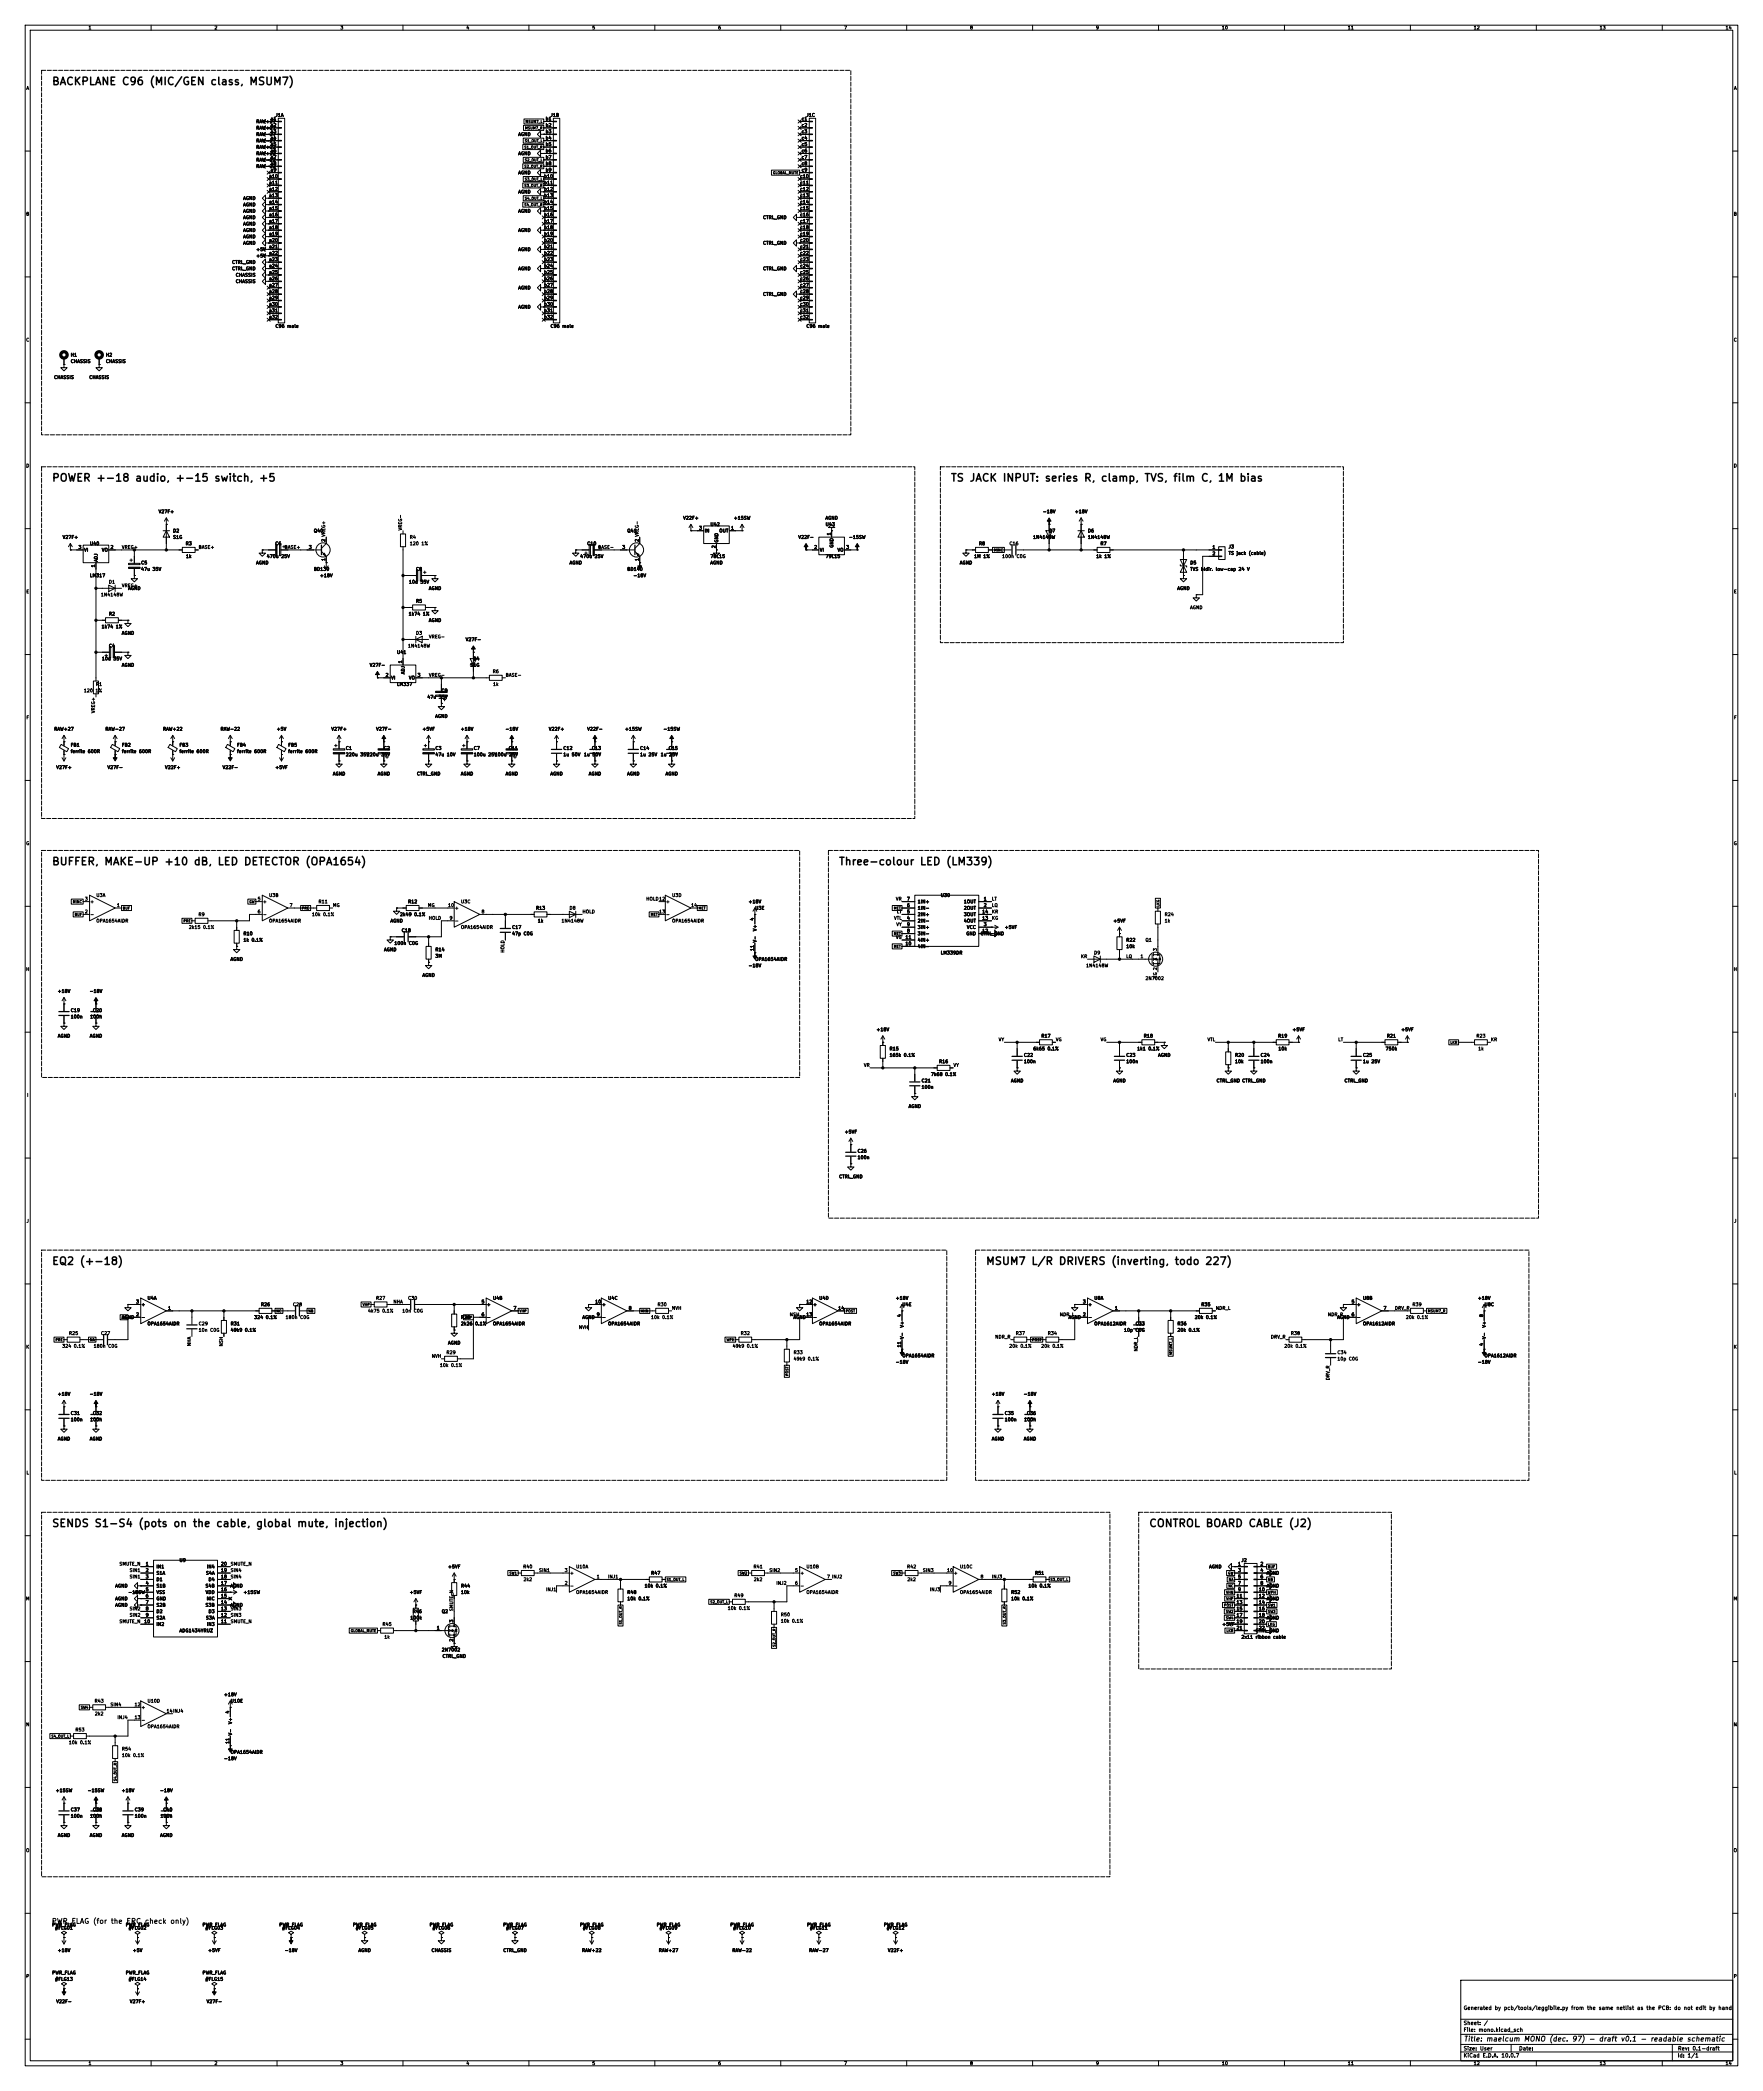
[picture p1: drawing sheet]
<svg xmlns="http://www.w3.org/2000/svg" width="700mm" height="831mm" viewBox="0 0 700 831" stroke-linecap="round" stroke-linejoin="round" font-family="sans-serif">
<defs><g id="words">
<g font-size="3">
<text x="20.4" y="34.5">BACKPLANE C96 (MIC/GEN class, MSUM7)</text>
<text x="20.4" y="192">POWER +-18 audio, +-15 switch, +5</text>
<text x="377.3" y="192">TS JACK INPUT: series R, clamp, TVS, film C, 1M bias</text>
<text x="20.4" y="344.4">BUFFER, MAKE-UP +10 dB, LED DETECTOR (OPA1654)</text>
<text x="332.8" y="344.4">Three-colour LED (LM339)</text>
<text x="20.4" y="503.2">EQ2 (+-18)</text>
<text x="391.3" y="503.2">MSUM7 L/R DRIVERS (inverting, todo 227)</text>
<text x="20.4" y="607.3">SENDS S1-S4 (pots on the cable, global mute, injection)</text>
<text x="456" y="607.3">CONTROL BOARD CABLE (J2)</text>
</g>
<g font-size="2">
<text x="20.4" y="764.6">PWR_FLAG (for the ERC check only)</text>
<text x="581" y="811.4">Title: maelcum MONO (dec. 97) - draft v0.1 - readable schematic</text>
</g>
<g font-size="1.5">
<text x="581" y="798.7">Generated by pcb/tools/leggibile.py from the same netlist as the PCB: do not edit by hand</text>
<text x="581" y="807.4">File: mono.kicad_sch</text>
<text x="581" y="804.7">Sheet: /</text>
<text x="581" y="814.8">Size: User</text>
<text x="603" y="814.8">Date:</text>
<text x="666" y="814.8">Rev: 0.1-draft</text>
<text x="581" y="817.6">KiCad E.D.A. 10.0.7</text>
<text x="666" y="817.6">Id: 1/1</text>
</g>
<g font-size="1.3">
<text x="35" y="12">1</text>
<text x="85" y="12">2</text>
<text x="135" y="12">3</text>
<text x="185" y="12">4</text>
<text x="235" y="12">5</text>
<text x="285" y="12">6</text>
<text x="335" y="12">7</text>
<text x="385" y="12">8</text>
<text x="435" y="12">9</text>
<text x="485" y="12">10</text>
<text x="535" y="12">11</text>
<text x="585" y="12">12</text>
<text x="635" y="12">13</text>
<text x="685" y="12">14</text>
<text x="10.3" y="36">A</text>
<text x="688.3" y="36">A</text>
<text x="109.2" y="46.7">J1A</text>
<text x="218.4" y="46.7">J1B</text>
<text x="320" y="46.7">J1C</text>
<text x="101.6" y="51.8">RAW+27</text>
<text x="101.6" y="49.2">RAW+27</text>
<text x="107.3" y="48.1">a1</text>
<text x="107.3" y="50.7">a2</text>
<text x="107.3" y="53.2">a3</text>
<text x="216.5" y="48.1">b1</text>
<text x="216.5" y="50.7">b2</text>
<text x="216.5" y="53.2">b3</text>
<text x="318.1" y="48.1">c1</text>
<text x="318.1" y="50.7">c2</text>
<text x="318.1" y="53.2">c3</text>
<text x="101.6" y="56.8">RAW-27</text>
<text x="101.6" y="54.3">RAW-27</text>
<text x="101.6" y="59.4">RAW+22</text>
<text x="107.3" y="55.7">a4</text>
<text x="107.3" y="58.3">a5</text>
<text x="205.6" y="54.3">AGND</text>
<text x="216.5" y="55.7">b4</text>
<text x="216.5" y="58.3">b5</text>
<text x="318.1" y="55.7">c4</text>
<text x="318.1" y="58.3">c5</text>
<text x="101.6" y="61.9">RAW+22</text>
<text x="101.6" y="64.5">RAW-22</text>
<text x="107.3" y="60.8">a6</text>
<text x="107.3" y="63.4">a7</text>
<text x="107.3" y="65.9">a8</text>
<text x="205.6" y="61.9">AGND</text>
<text x="216.5" y="60.8">b6</text>
<text x="216.5" y="63.4">b7</text>
<text x="216.5" y="65.9">b8</text>
<text x="318.1" y="60.8">c6</text>
<text x="318.1" y="63.4">c7</text>
<text x="318.1" y="65.9">c8</text>
<text x="101.6" y="67">RAW-22</text>
<text x="106.7" y="71">a10</text>
<text x="107.3" y="68.4">a9</text>
<text x="205.6" y="69.5">AGND</text>
<text x="215.9" y="71">b10</text>
<text x="216.5" y="68.4">b9</text>
<text x="317.5" y="71">c10</text>
<text x="318.1" y="68.4">c9</text>
<text x="106.7" y="73.5">a11</text>
<text x="106.7" y="76.1">a12</text>
<text x="205.6" y="77.2">AGND</text>
<text x="215.9" y="73.5">b11</text>
<text x="215.9" y="76.1">b12</text>
<text x="317.5" y="73.5">c11</text>
<text x="317.5" y="76.1">c12</text>
<text x="96.4" y="79.7">AGND</text>
<text x="96.4" y="82.2">AGND</text>
<text x="106.7" y="78.6">a13</text>
<text x="106.7" y="81.1">a14</text>
<text x="106.7" y="83.7">a15</text>
<text x="215.9" y="78.6">b13</text>
<text x="215.9" y="81.1">b14</text>
<text x="215.9" y="83.7">b15</text>
<text x="317.5" y="78.6">c13</text>
<text x="317.5" y="81.1">c14</text>
<text x="317.5" y="83.7">c15</text>
<text x="10.2" y="86">B</text>
<text x="96.4" y="84.8">AGND</text>
<text x="96.4" y="87.3">AGND</text>
<text x="96.4" y="89.9">AGND</text>
<text x="106.7" y="86.2">a16</text>
<text x="106.7" y="88.8">a17</text>
<text x="205.6" y="84.8">AGND</text>
<text x="215.9" y="86.2">b16</text>
<text x="215.9" y="88.8">b17</text>
<text x="302.8" y="87.3">CTRL_GND</text>
<text x="317.5" y="86.2">c16</text>
<text x="317.5" y="88.8">c17</text>
<text x="688.2" y="86">B</text>
<text x="96.4" y="92.4">AGND</text>
<text x="96.4" y="94.9">AGND</text>
<text x="106.7" y="91.3">a18</text>
<text x="106.7" y="93.8">a19</text>
<text x="205.6" y="92.4">AGND</text>
<text x="215.9" y="91.3">b18</text>
<text x="215.9" y="93.8">b19</text>
<text x="317.5" y="91.3">c18</text>
<text x="317.5" y="93.8">c19</text>
<text x="96.4" y="97.5">AGND</text>
<text x="101.6" y="100">+5V</text>
<text x="106.7" y="96.4">a20</text>
<text x="106.7" y="98.9">a21</text>
<text x="106.7" y="101.5">a22</text>
<text x="205.6" y="100">AGND</text>
<text x="215.9" y="96.4">b20</text>
<text x="215.9" y="98.9">b21</text>
<text x="215.9" y="101.5">b22</text>
<text x="302.8" y="97.5">CTRL_GND</text>
<text x="317.5" y="96.4">c20</text>
<text x="317.5" y="98.9">c21</text>
<text x="317.5" y="101.5">c22</text>
<text x="92" y="105.1">CTRL_GND</text>
<text x="92" y="107.6">CTRL_GND</text>
<text x="101.6" y="102.6">+5V</text>
<text x="106.7" y="104">a23</text>
<text x="106.7" y="106.5">a24</text>
<text x="205.6" y="107.6">AGND</text>
<text x="215.9" y="104">b23</text>
<text x="215.9" y="106.5">b24</text>
<text x="302.8" y="107.6">CTRL_GND</text>
<text x="317.5" y="104">c23</text>
<text x="317.5" y="106.5">c24</text>
<text x="93.4" y="110.2">CHASSIS</text>
<text x="93.4" y="112.7">CHASSIS</text>
<text x="106.7" y="109.1">a25</text>
<text x="106.7" y="111.6">a26</text>
<text x="215.9" y="109.1">b25</text>
<text x="215.9" y="111.6">b26</text>
<text x="317.5" y="109.1">c25</text>
<text x="317.5" y="111.6">c26</text>
<text x="106.7" y="114.2">a27</text>
<text x="106.7" y="116.7">a28</text>
<text x="106.7" y="119.2">a29</text>
<text x="205.6" y="115.3">AGND</text>
<text x="215.9" y="114.2">b27</text>
<text x="215.9" y="116.7">b28</text>
<text x="215.9" y="119.2">b29</text>
<text x="302.8" y="117.8">CTRL_GND</text>
<text x="317.5" y="114.2">c27</text>
<text x="317.5" y="116.7">c28</text>
<text x="317.5" y="119.2">c29</text>
<text x="106.7" y="121.8">a30</text>
<text x="106.7" y="124.3">a31</text>
<text x="205.6" y="122.9">AGND</text>
<text x="215.9" y="121.8">b30</text>
<text x="215.9" y="124.3">b31</text>
<text x="317.5" y="121.8">c30</text>
<text x="317.5" y="124.3">c31</text>
<text x="106.7" y="126.9">a32</text>
<text x="109.2" y="130.5">C96 male</text>
<text x="215.9" y="126.9">b32</text>
<text x="218.4" y="130.5">C96 male</text>
<text x="317.5" y="126.9">c32</text>
<text x="320" y="130.5">C96 male</text>
<text x="10.2" y="136">C</text>
<text x="688.2" y="136">C</text>
<text x="27.9" y="141.9">H1</text>
<text x="41.9" y="141.9">H2</text>
<text x="27.9" y="144.5">CHASSIS</text>
<text x="41.9" y="144.5">CHASSIS</text>
<text x="21.3" y="150.8">CHASSIS</text>
<text x="35.3" y="150.8">CHASSIS</text>
<text x="10.2" y="186">D</text>
<text x="688.2" y="186">D</text>
<text x="62.8" y="204.2">V27F+</text>
<text x="271.1" y="206.7">V22F+</text>
<text x="281.9" y="209.2">U42</text>
<text x="291.2" y="206.7">+15SW</text>
<text x="327.6" y="206.7">AGND</text>
<text x="327.6" y="209.2">U43</text>
<text x="413.9" y="204.2">-18V</text>
<text x="426.6" y="204.2">+18V</text>
<text x="24.7" y="214.3">V27F+</text>
<text x="68.6" y="211.8">D2</text>
<text x="68.6" y="214.3">S1G</text>
<text x="124.4" y="211.8">Q40</text>
<text x="129.4" y="215.4" transform="rotate(-90 129.4 215.4)">2 VREG+</text>
<text x="129.4" y="215.4" transform="rotate(-90 129.4 215.4)">2</text>
<text x="159.9" y="210.8" transform="rotate(-90 159.9 210.8)">VREG-</text>
<text x="162.5" y="214.3">R4</text>
<text x="248.9" y="211.8">Q41</text>
<text x="253.9" y="215.4" transform="rotate(-90 253.9 215.4)">2 VREG-</text>
<text x="253.9" y="215.4" transform="rotate(-90 253.9 215.4)">2</text>
<text x="277.4" y="210.7">3</text>
<text x="279.6" y="211.8">IN</text>
<text x="285.4" y="215.7" transform="rotate(-90 285.4 215.7)">GND</text>
<text x="285.5" y="211.8">OUT</text>
<text x="290.1" y="210.7">1</text>
<text x="316.8" y="214.3">V22F-</text>
<text x="330.1" y="212.8" transform="rotate(-90 330.1 212.8)">1</text>
<text x="336.9" y="214.3">-15SW</text>
<text x="410" y="214.3">1N4148W</text>
<text x="416.4" y="211.8">D7</text>
<text x="431.8" y="211.8">D6</text>
<text x="431.8" y="214.3">1N4148W</text>
<text x="31" y="218.3">3</text>
<text x="33.2" y="219.4">VI</text>
<text x="35.5" y="216.9">U40</text>
<text x="40.3" y="219.4">VO</text>
<text x="43.7" y="218.3">2</text>
<text x="48.2" y="218.3">VREG+</text>
<text x="73.6" y="216.9">R3</text>
<text x="73.7" y="221.9">1k</text>
<text x="78.7" y="218.3">BASE+</text>
<text x="105.7" y="221.9">470u 25V</text>
<text x="109.1" y="216.9">C6</text>
<text x="112.9" y="218.3">BASE+</text>
<text x="122.5" y="218.3">3</text>
<text x="162.5" y="216.9">120 1%</text>
<text x="230.2" y="221.9">470u 25V</text>
<text x="233" y="216.9">C10</text>
<text x="237.3" y="218.3">BASE-</text>
<text x="246.9" y="218.3">3</text>
<text x="281.9" y="221.9">78L15</text>
<text x="284.3" y="217.9" transform="rotate(-90 284.3 217.9)">2</text>
<text x="323.1" y="218.3">2</text>
<text x="325.3" y="219.4">VI</text>
<text x="327.6" y="221.9">79L15</text>
<text x="331.2" y="217.7" transform="rotate(-90 331.2 217.7)">GND</text>
<text x="332.4" y="219.4">VO</text>
<text x="335.8" y="218.3">3</text>
<text x="386.6" y="221.9">1M 1%</text>
<text x="388.5" y="216.9">R8</text>
<text x="397.7" y="221.9">100n C0G</text>
<text x="400.6" y="216.9">C16</text>
<text x="435.1" y="221.9">1k 1%</text>
<text x="436.8" y="216.9">R7</text>
<text x="481.2" y="218.3">1</text>
<text x="481.2" y="220.8">2</text>
<text x="487.7" y="218.1">J3</text>
<text x="487.7" y="220.7">TS jack (cable)</text>
<text x="38" y="225.5" transform="rotate(-90 38 225.5)">1</text>
<text x="39.1" y="223.3" transform="rotate(-90 39.1 223.3)">ADJ</text>
<text x="55.9" y="224.5">C5</text>
<text x="55.9" y="227">47u 35V</text>
<text x="101.5" y="224.5">AGND</text>
<text x="124.4" y="227">BD139</text>
<text x="129.4" y="223" transform="rotate(-90 129.4 223)">1</text>
<text x="165" y="227">C8</text>
<text x="226" y="224.5">AGND</text>
<text x="248.9" y="227">BD140</text>
<text x="253.9" y="223" transform="rotate(-90 253.9 223)">1</text>
<text x="281.9" y="224.5">AGND</text>
<text x="380.9" y="224.5">AGND</text>
<text x="472.4" y="224.5">D5</text>
<text x="472.4" y="227">TVS bidir. low-cap 24 V</text>
<text x="35.5" y="229.6">LM317</text>
<text x="43.1" y="232.1">D1</text>
<text x="48.2" y="233.6">VREG+</text>
<text x="126.9" y="229.6">+18V</text>
<text x="162.2" y="232.1">10u 35V</text>
<text x="251.3" y="229.6">-18V</text>
<text x="10.3" y="236">E</text>
<text x="39.9" y="237.2">1N4148W</text>
<text x="50.7" y="234.6">AGND</text>
<text x="165" y="239.7">R5</text>
<text x="170.1" y="234.6">AGND</text>
<text x="467.3" y="234.6">AGND</text>
<text x="688.3" y="236">E</text>
<text x="43.1" y="244.8">R2</text>
<text x="162.1" y="244.8">1k74 1%</text>
<text x="472.4" y="242.3">AGND</text>
<text x="40.2" y="249.9">1k74 1%</text>
<text x="170.1" y="247.3">AGND</text>
<text x="43.1" y="257.5">C4</text>
<text x="48.2" y="252.4">AGND</text>
<text x="161.8" y="257.5">1N4148W</text>
<text x="165" y="252.4">D3</text>
<text x="170.2" y="253.9">VREG-</text>
<text x="184.7" y="255">V27F-</text>
<text x="40.3" y="262.6">10u 35V</text>
<text x="157.5" y="260">U41</text>
<text x="159.9" y="263.6" transform="rotate(-90 159.9 263.6)">1</text>
<text x="187.8" y="262.6">D4</text>
<text x="48.2" y="265.1">AGND</text>
<text x="146.6" y="265.1">V27F-</text>
<text x="152.9" y="269.1">2</text>
<text x="161" y="268" transform="rotate(-90 161 268)">ADJ</text>
<text x="165.6" y="269.1">3</text>
<text x="170.2" y="269.1">VREG-</text>
<text x="186.6" y="265.1">S1G</text>
<text x="195.5" y="267.7">R6</text>
<text x="200.6" y="269.1">BASE-</text>
<text x="33.1" y="275.3">120</text>
<text x="37.7" y="275.3">1%</text>
<text x="37.9" y="272.7">R1</text>
<text x="155.2" y="270.2">VI</text>
<text x="157.5" y="272.7">LM337</text>
<text x="162.2" y="270.2">VO</text>
<text x="175.1" y="275.3">C9</text>
<text x="195.6" y="272.7">1k</text>
<text x="169.5" y="277.8">47u 35V</text>
<text x="10.3" y="286">F</text>
<text x="38" y="283.4" transform="rotate(-90 38 283.4)">VREG+</text>
<text x="172.7" y="285.4">AGND</text>
<text x="688.3" y="286">F</text>
<text x="21.4" y="290.5">RAW+27</text>
<text x="41.7" y="290.5">RAW-27</text>
<text x="64.6" y="290.5">RAW+22</text>
<text x="87.4" y="290.5">RAW-22</text>
<text x="109.7" y="290.5">+5V</text>
<text x="131.4" y="290.5">V27F+</text>
<text x="149.2" y="290.5">V27F-</text>
<text x="167.6" y="290.5">+5VF</text>
<text x="182.8" y="290.5">+18V</text>
<text x="200.5" y="290.5">-18V</text>
<text x="217.8" y="290.5">V22F+</text>
<text x="233" y="290.5">V22F-</text>
<text x="248" y="290.5">+15SW</text>
<text x="263.2" y="290.5">-15SW</text>
<text x="27.9" y="296.9">FB1</text>
<text x="27.9" y="299.4">ferrite 600R</text>
<text x="48.2" y="296.9">FB2</text>
<text x="48.2" y="299.4">ferrite 600R</text>
<text x="71.1" y="296.9">FB3</text>
<text x="71.1" y="299.4">ferrite 600R</text>
<text x="94" y="296.9">FB4</text>
<text x="94" y="299.4">ferrite 600R</text>
<text x="114.3" y="296.9">FB5</text>
<text x="114.3" y="299.4">ferrite 600R</text>
<text x="137.1" y="298.1">C1</text>
<text x="152.2" y="298.1">C2</text>
<text x="172.7" y="298.1">C3</text>
<text x="187.9" y="298.1">C7</text>
<text x="201.8" y="298.1">C11</text>
<text x="223.5" y="298.1">C12</text>
<text x="234.8" y="298.1">C13</text>
<text x="254" y="298.1">C14</text>
<text x="265.3" y="298.1">C15</text>
<text x="22.2" y="305.8">V27F+</text>
<text x="42.5" y="305.8">V27F-</text>
<text x="65.4" y="305.8">V22F+</text>
<text x="88.2" y="305.8">V22F-</text>
<text x="109.2" y="305.8">+5VF</text>
<text x="137.1" y="300.7">220u 35V</text>
<text x="145.4" y="300.7">220u 35V</text>
<text x="172.7" y="300.7">47u 10V</text>
<text x="187.9" y="300.7">100u 25V</text>
<text x="196.2" y="300.7">100u 25V</text>
<text x="223.5" y="300.7">1u 50V</text>
<text x="231.7" y="300.7">1u 50V</text>
<text x="254" y="300.7">1u 25V</text>
<text x="262.2" y="300.7">1u 25V</text>
<text x="132" y="308.3">AGND</text>
<text x="149.8" y="308.3">AGND</text>
<text x="165.4" y="308.3">CTRL_GND</text>
<text x="182.8" y="308.3">AGND</text>
<text x="200.6" y="308.3">AGND</text>
<text x="218.4" y="308.3">AGND</text>
<text x="233.6" y="308.3">AGND</text>
<text x="248.9" y="308.3">AGND</text>
<text x="264.1" y="308.3">AGND</text>
<text x="10.2" y="336">G</text>
<text x="688.2" y="336">G</text>
<text x="33.6" y="358">3</text>
<text x="35.7" y="359.1">+</text>
<text x="38.1" y="356.6">U3A</text>
<text x="102.1" y="358">5</text>
<text x="104.2" y="359.1">+</text>
<text x="106.7" y="356.6">U3B</text>
<text x="126.3" y="359.1">R11</text>
<text x="161.9" y="359.1">R12</text>
<text x="182.9" y="359.1">U3C</text>
<text x="256.4" y="358">HOLD12</text>
<text x="264.3" y="359.1">+</text>
<text x="266.7" y="356.6">U3D</text>
<text x="297.1" y="359.1">+18V</text>
<text x="355.6" y="358">VR</text>
<text x="359.9" y="358">7</text>
<text x="364.2" y="359.1">1IN+</text>
<text x="373.4" y="356.6">U30</text>
<text x="382.5" y="359.1">1OUT</text>
<text x="390.4" y="358">1</text>
<text x="393.7" y="358">LT</text>
<text x="33.6" y="363.1">2</text>
<text x="35.7" y="364.2">-</text>
<text x="46.3" y="360.5">1</text>
<text x="78.6" y="364.2">R9</text>
<text x="102.1" y="363.1">6</text>
<text x="104.2" y="364.2">-</text>
<text x="114.8" y="360.5">7</text>
<text x="123.7" y="364.2">10k 0.1%</text>
<text x="132.1" y="360.6">MG</text>
<text x="158.7" y="364.2">2k49 0.1%</text>
<text x="169.8" y="360.6">MG</text>
<text x="170.1" y="365.6">HOLD</text>
<text x="177.7" y="360.5">10</text>
<text x="178.3" y="365.6">9</text>
<text x="180.4" y="361.6">+</text>
<text x="191" y="363.1">8</text>
<text x="212.7" y="361.6">R13</text>
<text x="226" y="361.6">D8</text>
<text x="231.1" y="363.1">HOLD</text>
<text x="261.6" y="363.1">13</text>
<text x="264.3" y="364.2">-</text>
<text x="274.3" y="360.5">14</text>
<text x="299.6" y="365.9" transform="rotate(-90 299.6 365.9)">4</text>
<text x="299.7" y="361.6">U3E</text>
<text x="354.8" y="365.6">VTL</text>
<text x="355.9" y="363.1">LT</text>
<text x="359.9" y="365.6">4</text>
<text x="359.9" y="363.1">5</text>
<text x="359.9" y="360.5">6</text>
<text x="364.2" y="364.2">2IN+</text>
<text x="364.2" y="361.6">1IN-</text>
<text x="382.5" y="361.6">2OUT</text>
<text x="382.5" y="364.2">3OUT</text>
<text x="389.8" y="365.6">13</text>
<text x="389.8" y="363.1">14</text>
<text x="390.4" y="360.5">2</text>
<text x="393.7" y="360.6">LQ</text>
<text x="393.7" y="363.1">KR</text>
<text x="393.7" y="365.6">KG</text>
<text x="462.3" y="364.2">R24</text>
<text x="38.1" y="366.7">OPA1654AIDR</text>
<text x="74.8" y="369.3">2k15 0.1%</text>
<text x="96.5" y="371.8">R10</text>
<text x="106.7" y="366.7">OPA1654AIDR</text>
<text x="154.9" y="366.7">AGND</text>
<text x="159.3" y="370.5">C18</text>
<text x="180.4" y="366.7">-</text>
<text x="182.9" y="369.3">OPA1654AIDR</text>
<text x="203.2" y="369.3">C17</text>
<text x="203.2" y="371.8">47p C0G</text>
<text x="213.4" y="366.7">1k</text>
<text x="222.8" y="366.7">1N4148W</text>
<text x="266.7" y="366.7">OPA1654AIDR</text>
<text x="300.7" y="370" transform="rotate(-90 300.7 370)">V+</text>
<text x="355.7" y="368.2">VY</text>
<text x="359.9" y="370.7">8</text>
<text x="359.9" y="368.2">9</text>
<text x="364.2" y="366.7">2IN-</text>
<text x="364.2" y="371.8">3IN-</text>
<text x="364.2" y="369.3">3IN+</text>
<text x="382.5" y="366.7">4OUT</text>
<text x="383.5" y="371.8">GND</text>
<text x="383.7" y="369.3">VCC</text>
<text x="389.2" y="371.8">CTRL_GND</text>
<text x="389.8" y="370.7">12</text>
<text x="390.4" y="368.2">3</text>
<text x="398.8" y="369.3">+5VF</text>
<text x="441.9" y="366.7">+5VF</text>
<text x="462.3" y="366.7">1k</text>
<text x="96.5" y="374.3">1k 0.1%</text>
<text x="156.4" y="375.6">100n C0G</text>
<text x="299.6" y="377.9" transform="rotate(-90 299.6 377.9)">11</text>
<text x="300.7" y="374.5" transform="rotate(-90 300.7 374.5)">V-</text>
<text x="355.6" y="373.3">VG</text>
<text x="359.3" y="375.8">10</text>
<text x="359.3" y="373.2">11</text>
<text x="364.2" y="376.9">4IN-</text>
<text x="364.2" y="374.3">4IN+</text>
<text x="447" y="374.3">R22</text>
<text x="447" y="376.9">10k</text>
<text x="454.6" y="374.3">Q1</text>
<text x="459.6" y="377.9" transform="rotate(-90 459.6 377.9)">3</text>
<text x="91.4" y="382">AGND</text>
<text x="152.3" y="378.2">AGND</text>
<text x="172.7" y="378.2">R14</text>
<text x="172.7" y="380.7">3M</text>
<text x="200.5" y="378.6" transform="rotate(-90 200.5 378.6)">HOLD</text>
<text x="299.7" y="382">OPA1654AIDR</text>
<text x="373.4" y="379.4">LM339DR</text>
<text x="429" y="380.9">KR</text>
<text x="434.2" y="379.4">D9</text>
<text x="447" y="380.9">LQ</text>
<text x="452.7" y="380.9">1</text>
<text x="10.2" y="386">H</text>
<text x="167.6" y="388.3">AGND</text>
<text x="297.1" y="384.5">-18V</text>
<text x="431.1" y="384.5">1N4148W</text>
<text x="454.6" y="389.6">2N7002</text>
<text x="459.6" y="388.8" transform="rotate(-90 459.6 388.8)">KG 2</text>
<text x="688.2" y="386">H</text>
<text x="22.7" y="394.7">+18V</text>
<text x="35.4" y="394.7">-18V</text>
<text x="27.9" y="402.3">C19</text>
<text x="27.9" y="404.8">100n</text>
<text x="35.6" y="404.8">100n</text>
<text x="36.7" y="402.3">C20</text>
<text x="22.8" y="412.4">AGND</text>
<text x="35.5" y="412.4">AGND</text>
<text x="347.9" y="409.9">+18V</text>
<text x="396.4" y="413.9">VY</text>
<text x="413.3" y="412.4">R17</text>
<text x="419.1" y="413.9">VG</text>
<text x="436.8" y="413.9">VG</text>
<text x="454" y="412.4">R18</text>
<text x="479.3" y="413.9">VTL</text>
<text x="507.3" y="412.4">R19</text>
<text x="513" y="409.9">+5VF</text>
<text x="531.2" y="413.9">LT</text>
<text x="550.5" y="412.4">R21</text>
<text x="556.2" y="409.9">+5VF</text>
<text x="586" y="412.4">R23</text>
<text x="591.8" y="413.9">KR</text>
<text x="353" y="417.5">R15</text>
<text x="410.1" y="417.5">6k65 0.1%</text>
<text x="451.4" y="417.5">1k1 0.1%</text>
<text x="507.4" y="417.5">10k</text>
<text x="550" y="417.5">750k</text>
<text x="586.8" y="417.5">1k</text>
<text x="342.9" y="424.1">VR</text>
<text x="353" y="420.1">165k 0.1%</text>
<text x="372.7" y="422.6">R16</text>
<text x="378.4" y="424.1">VY</text>
<text x="406.4" y="420.1">C22</text>
<text x="406.4" y="422.6">100n</text>
<text x="447" y="420.1">C23</text>
<text x="447" y="422.6">100n</text>
<text x="459.7" y="420.1">AGND</text>
<text x="490.2" y="420.1">R20</text>
<text x="490.2" y="422.6">10k</text>
<text x="500.4" y="420.1">C24</text>
<text x="500.4" y="422.6">100n</text>
<text x="541" y="420.1">C25</text>
<text x="541" y="422.6">1u 25V</text>
<text x="365.7" y="430.2">C21</text>
<text x="369.5" y="427.7">7k68 0.1%</text>
<text x="401.3" y="430.2">AGND</text>
<text x="441.9" y="430.2">AGND</text>
<text x="482.9" y="430.2">CTRL_GND CTRL_GND</text>
<text x="533.7" y="430.2">CTRL_GND</text>
<text x="10.6" y="436">I</text>
<text x="365.7" y="432.8">100n</text>
<text x="688.6" y="436">I</text>
<text x="360.6" y="440.4">AGND</text>
<text x="335.2" y="450.5">+5VF</text>
<text x="340.3" y="458.2">C26</text>
<text x="340.3" y="460.7">100n</text>
<text x="333" y="468.3">CTRL_GND</text>
<text x="10.4" y="486">J</text>
<text x="688.4" y="486">J</text>
<text x="53.9" y="518">3</text>
<text x="56" y="519.1">+</text>
<text x="58.4" y="516.6">U4A</text>
<text x="66.6" y="520.6">1</text>
<text x="103.4" y="519.1">R26</text>
<text x="116.1" y="519.1">C28</text>
<text x="146" y="521.7">4k75 0.1%</text>
<text x="149.2" y="516.6">R27</text>
<text x="156" y="518">NHA</text>
<text x="159.6" y="521.7">10n C0G</text>
<text x="161.9" y="516.6">C30</text>
<text x="191" y="518">5</text>
<text x="193.1" y="519.1">+</text>
<text x="195.6" y="516.6">U4B</text>
<text x="203.7" y="520.6">7</text>
<text x="236.2" y="518">10</text>
<text x="238.9" y="519.1">+</text>
<text x="241.3" y="516.6">U4C</text>
<text x="249.5" y="520.6">8</text>
<text x="260.9" y="519.1">R30</text>
<text x="266.7" y="520.6">NVH</text>
<text x="320" y="518">12</text>
<text x="322.7" y="519.1">+</text>
<text x="325.1" y="516.6">U4D</text>
<text x="332.7" y="520.6">14</text>
<text x="355.5" y="516.6">+18V</text>
<text x="358.1" y="519.1">U4E</text>
<text x="429.8" y="518">3</text>
<text x="431.9" y="519.1">+</text>
<text x="434.3" y="516.6">U8A</text>
<text x="442.5" y="520.6">1</text>
<text x="476.8" y="519.1">R35</text>
<text x="482.6" y="520.6">NDR_L</text>
<text x="536.5" y="518">5</text>
<text x="538.6" y="519.1">+</text>
<text x="541" y="516.6">U8B</text>
<text x="549.2" y="520.6">7</text>
<text x="553.7" y="520.6">DRV_R</text>
<text x="560.6" y="519.1">R39</text>
<text x="586.6" y="516.6">+18V</text>
<text x="589.3" y="519.1">U8C</text>
<text x="48.2" y="524.2">AGND</text>
<text x="53.9" y="523.1">2</text>
<text x="56" y="524.2">-</text>
<text x="58.4" y="526.7">OPA1654AIDR</text>
<text x="78.7" y="526.7">C29</text>
<text x="91.4" y="526.7">R31</text>
<text x="100.7" y="524.2">324 0.1%</text>
<text x="113.2" y="524.2">180n C0G</text>
<text x="182.9" y="524.2">R28</text>
<text x="182.9" y="526.7">2k26</text>
<text x="188.5" y="526.7">0.1%</text>
<text x="191" y="523.1">6</text>
<text x="193.1" y="524.2">-</text>
<text x="195.6" y="526.7">OPA1654AIDR</text>
<text x="231.1" y="524.2">AGND</text>
<text x="236.8" y="523.1">9</text>
<text x="238.9" y="524.2">-</text>
<text x="241.3" y="526.7">OPA1654AIDR</text>
<text x="258.3" y="524.2">10k 0.1%</text>
<text x="313.4" y="523.1">NSH</text>
<text x="314.9" y="524.2">AGND</text>
<text x="320" y="523.1">13</text>
<text x="322.7" y="524.2">-</text>
<text x="325.1" y="526.7">OPA1654AIDR</text>
<text x="358" y="523.3" transform="rotate(-90 358 523.3)">4</text>
<text x="359.1" y="527.5" transform="rotate(-90 359.1 527.5)">V+</text>
<text x="420.6" y="523.1">NDR_L</text>
<text x="424.1" y="524.2">AGND</text>
<text x="429.8" y="523.1">2</text>
<text x="431.9" y="524.2">-</text>
<text x="434.3" y="526.7">OPA1612AIDR</text>
<text x="450.7" y="526.7">C33</text>
<text x="467.3" y="526.7">R36</text>
<text x="474.2" y="524.2">20k 0.1%</text>
<text x="527.1" y="523.1">NDR_R</text>
<text x="530.8" y="524.2">AGND</text>
<text x="536.5" y="523.1">6</text>
<text x="538.6" y="524.2">-</text>
<text x="541" y="526.7">OPA1612AIDR</text>
<text x="558" y="524.2">20k 0.1%</text>
<text x="589.1" y="523.3" transform="rotate(-90 589.1 523.3)">8</text>
<text x="590.2" y="527.5" transform="rotate(-90 590.2 527.5)">V+</text>
<text x="27.2" y="530.6">R25</text>
<text x="39.9" y="530.6">C27</text>
<text x="78.7" y="529.3">10n C0G</text>
<text x="91.4" y="529.3">49k9 0.1%</text>
<text x="229.7" y="528.2">NVH</text>
<text x="293.9" y="530.6">R32</text>
<text x="359.1" y="532" transform="rotate(-90 359.1 532)">V-</text>
<text x="395" y="532">NDR_R</text>
<text x="403.2" y="530.6">R37</text>
<text x="415.9" y="530.6">R34</text>
<text x="446.1" y="529.3">10p C0G</text>
<text x="467.3" y="529.3">20k 0.1%</text>
<text x="504.4" y="532">DRV_R</text>
<text x="512.4" y="530.6">R38</text>
<text x="590.2" y="532" transform="rotate(-90 590.2 532)">V-</text>
<text x="10.2" y="536">K</text>
<text x="24.5" y="535.6">324 0.1%</text>
<text x="37" y="535.6">180n C0G</text>
<text x="76.1" y="534.8" transform="rotate(-90 76.1 534.8)">NHA</text>
<text x="88.8" y="535" transform="rotate(-90 88.8 535)">NSH</text>
<text x="171.3" y="539.6">NVH</text>
<text x="177.1" y="538.2">R29</text>
<text x="177.7" y="534.4">AGND</text>
<text x="290.7" y="535.6">49k9 0.1%</text>
<text x="314.9" y="538.2">R33</text>
<text x="358" y="535.4" transform="rotate(-90 358 535.4)">11</text>
<text x="358.1" y="539.4">OPA1654AIDR</text>
<text x="400.6" y="535.6">20k 0.1%</text>
<text x="413.3" y="535.6">20k 0.1%</text>
<text x="452" y="537" transform="rotate(-90 452 537)">NDR_L</text>
<text x="509.8" y="535.6">20k 0.1%</text>
<text x="530.8" y="538.2">C34</text>
<text x="589.1" y="534.8" transform="rotate(-90 589.1 534.8)">4</text>
<text x="589.3" y="539.4">OPA1612AIDR</text>
<text x="688.2" y="536">K</text>
<text x="174.5" y="543.3">10k 0.1%</text>
<text x="314.9" y="540.7">49k9 0.1%</text>
<text x="355.5" y="542">-18V</text>
<text x="530.8" y="540.7">10p C0G</text>
<text x="586.6" y="542">-18V</text>
<text x="528.2" y="548.4" transform="rotate(-90 528.2 548.4)">DRV_R</text>
<text x="22.7" y="554.7">+18V</text>
<text x="35.4" y="554.7">-18V</text>
<text x="393.6" y="554.7">+18V</text>
<text x="406.3" y="554.7">-18V</text>
<text x="27.9" y="562.3">C31</text>
<text x="36.7" y="562.3">C32</text>
<text x="398.8" y="562.3">C35</text>
<text x="407.6" y="562.3">C36</text>
<text x="27.9" y="564.8">100n</text>
<text x="35.6" y="564.8">100n</text>
<text x="398.8" y="564.8">100n</text>
<text x="406.5" y="564.8">100n</text>
<text x="22.8" y="572.5">AGND</text>
<text x="35.5" y="572.5">AGND</text>
<text x="393.6" y="572.5">AGND</text>
<text x="406.3" y="572.5">AGND</text>
<text x="10.3" y="586">L</text>
<text x="688.3" y="586">L</text>
<text x="47.2" y="622.2">SMUTE_N</text>
<text x="57.7" y="622.2">1</text>
<text x="61.9" y="623.3">IN1</text>
<text x="71.1" y="620.7">U9</text>
<text x="82" y="623.3">IN4</text>
<text x="87.6" y="622.2">20</text>
<text x="91.4" y="622.2">SMUTE_N</text>
<text x="177.7" y="623.3">+5VF</text>
<text x="207.6" y="623.3">R40</text>
<text x="228.6" y="623.3">U10A</text>
<text x="299" y="623.3">R41</text>
<text x="320" y="623.3">U10B</text>
<text x="360" y="623.3">R42</text>
<text x="381" y="623.3">U10C</text>
<text x="479.9" y="623.3">AGND</text>
<text x="491.4" y="622.2">1</text>
<text x="492.7" y="620.7">J2</text>
<text x="500.3" y="622.2">2</text>
<text x="51.3" y="627.3">SIN1</text>
<text x="51.3" y="624.7">SIN1</text>
<text x="57.7" y="624.7">2</text>
<text x="57.7" y="627.2">3</text>
<text x="57.7" y="629.8">4</text>
<text x="61.9" y="625.8">S1A</text>
<text x="61.9" y="628.3">D1</text>
<text x="81.6" y="625.8">S4A</text>
<text x="82.6" y="628.3">D4</text>
<text x="87.6" y="629.8">17</text>
<text x="87.6" y="627.2">18</text>
<text x="87.6" y="624.7">19</text>
<text x="91.4" y="624.7">SIN4</text>
<text x="91.4" y="627.3">SIN4</text>
<text x="207.7" y="628.3">2k2</text>
<text x="213.9" y="624.7">SIN1</text>
<text x="224.1" y="629.8">2</text>
<text x="224.1" y="624.7">3</text>
<text x="226.2" y="625.8">+</text>
<text x="236.8" y="627.2">1</text>
<text x="241.3" y="627.3">INJ1</text>
<text x="258.4" y="625.8">R47</text>
<text x="299.1" y="628.3">2k2</text>
<text x="305.3" y="624.7">SIN2</text>
<text x="308.1" y="629.8">INJ2</text>
<text x="315.5" y="624.7">5</text>
<text x="315.5" y="629.8">6</text>
<text x="317.6" y="625.8">+</text>
<text x="328.2" y="627.2">7 INJ2</text>
<text x="360.1" y="628.3">2k2</text>
<text x="366.3" y="624.7">SIN3</text>
<text x="375.9" y="624.7">10</text>
<text x="376.5" y="629.8">9</text>
<text x="378.6" y="625.8">+</text>
<text x="389.2" y="627.2">8</text>
<text x="393.7" y="627.3">INJ3</text>
<text x="410.8" y="625.8">R51</text>
<text x="491.4" y="624.7">3</text>
<text x="491.4" y="627.2">5</text>
<text x="491.4" y="629.8">7</text>
<text x="500.3" y="624.7">4</text>
<text x="500.3" y="627.2">6</text>
<text x="500.3" y="629.8">8</text>
<text x="502.8" y="625.8">AGND</text>
<text x="10.1" y="636">M</text>
<text x="45.6" y="636">AGND</text>
<text x="45.6" y="630.9">AGND</text>
<text x="50.8" y="633.4">-15SW</text>
<text x="57.7" y="632.3">5</text>
<text x="57.7" y="634.9">6</text>
<text x="61.9" y="630.9">S1B</text>
<text x="61.9" y="633.4">VSS</text>
<text x="61.9" y="636">GND</text>
<text x="81.4" y="630.9">S4B</text>
<text x="81.5" y="633.4">VDD</text>
<text x="81.9" y="636">NIC</text>
<text x="87.6" y="634.9">15</text>
<text x="87.6" y="632.3">16</text>
<text x="91.3" y="630.9">AGND</text>
<text x="96.5" y="633.4">+15SW</text>
<text x="162.5" y="633.4">+5VF</text>
<text x="182.9" y="630.9">R44</text>
<text x="182.9" y="633.4">10k</text>
<text x="216.6" y="632.3">INJ1</text>
<text x="226.2" y="630.9">-</text>
<text x="228.6" y="633.4">OPA1654AIDR</text>
<text x="248.9" y="633.4">R48</text>
<text x="248.9" y="636">10k 0.1%</text>
<text x="255.8" y="630.9">10k 0.1%</text>
<text x="291.4" y="634.7">R49</text>
<text x="317.6" y="630.9">-</text>
<text x="320" y="633.4">OPA1654AIDR</text>
<text x="369" y="632.3">INJ3</text>
<text x="378.6" y="630.9">-</text>
<text x="381" y="633.4">OPA1654AIDR</text>
<text x="401.3" y="633.4">R52</text>
<text x="401.3" y="636">10k 0.1%</text>
<text x="408.2" y="630.9">10k 0.1%</text>
<text x="490.8" y="634.9">11</text>
<text x="491.4" y="632.3">9</text>
<text x="499.7" y="632.3">10</text>
<text x="499.7" y="634.9">12</text>
<text x="502.8" y="630.9">AGND</text>
<text x="502.8" y="636">AGND</text>
<text x="688.1" y="636">M</text>
<text x="45.6" y="638.5">AGND</text>
<text x="51.3" y="640">SIN2</text>
<text x="57.7" y="637.4">7</text>
<text x="57.7" y="639.9">8</text>
<text x="61.9" y="638.5">S2B</text>
<text x="61.9" y="641">D2</text>
<text x="81.4" y="638.5">S3B</text>
<text x="82.6" y="641">D3</text>
<text x="87.6" y="639.9">13</text>
<text x="87.6" y="637.4">14</text>
<text x="91.3" y="638.5">AGND</text>
<text x="91.4" y="640">SIN3</text>
<text x="163.7" y="641">R46</text>
<text x="175.2" y="641">Q2</text>
<text x="180.2" y="640.1" transform="rotate(-90 180.2 640.1)">SMUTE_N</text>
<text x="288.8" y="639.8">10k 0.1%</text>
<text x="490.8" y="637.4">13</text>
<text x="490.8" y="639.9">15</text>
<text x="499.7" y="637.4">14</text>
<text x="499.7" y="639.9">16</text>
<text x="47.2" y="645">SMUTE_N</text>
<text x="51.3" y="642.5">SIN2</text>
<text x="57.1" y="645">10</text>
<text x="57.7" y="642.5">9</text>
<text x="61.9" y="643.6">S2A</text>
<text x="61.9" y="646.1">IN2</text>
<text x="81.6" y="643.6">S3A</text>
<text x="82" y="646.1">IN3</text>
<text x="87.6" y="645">11</text>
<text x="87.6" y="642.5">12</text>
<text x="91.4" y="642.5">SIN3</text>
<text x="91.4" y="645">SMUTE_N</text>
<text x="151.7" y="646.1">R45</text>
<text x="162.7" y="643.6">100k</text>
<text x="173.3" y="647.6">1</text>
<text x="180.2" y="644.6" transform="rotate(-90 180.2 644.6)">3</text>
<text x="309.9" y="642.3">R50</text>
<text x="309.9" y="644.9">10k 0.1%</text>
<text x="485.1" y="646.1">+5VF</text>
<text x="490.8" y="642.5">17</text>
<text x="490.8" y="645">19</text>
<text x="490.8" y="647.6">21</text>
<text x="499.7" y="642.5">18</text>
<text x="499.7" y="645">20</text>
<text x="499.7" y="647.6">22</text>
<text x="502.8" y="643.6">AGND</text>
<text x="71.1" y="648.7">ADG1434YRUZ</text>
<text x="152.4" y="651.2">1k</text>
<text x="180.2" y="652.2" transform="rotate(-90 180.2 652.2)">2</text>
<text x="492.7" y="651.2">2x11 ribbon cable</text>
<text x="498.4" y="648.7">CTRL_GND</text>
<text x="175.2" y="656.3">2N7002</text>
<text x="175.5" y="658.8">CTRL_GND</text>
<text x="37.4" y="676.6">R43</text>
<text x="58.4" y="676.6">U10D</text>
<text x="88.8" y="674.1">+18V</text>
<text x="91.4" y="676.6">U10E</text>
<text x="37.5" y="681.7">2k2</text>
<text x="43.7" y="678.1">SIN4</text>
<text x="46.5" y="683.1">INJ4</text>
<text x="53.3" y="678">12</text>
<text x="53.3" y="683.1">13</text>
<text x="56" y="679.1">+</text>
<text x="66" y="680.6">14INJ4</text>
<text x="91.3" y="680.8" transform="rotate(-90 91.3 680.8)">4</text>
<text x="10.2" y="686">N</text>
<text x="29.8" y="688">R53</text>
<text x="56" y="684.2">-</text>
<text x="58.4" y="686.8">OPA1654AIDR</text>
<text x="92.4" y="689.5" transform="rotate(-90 92.4 689.5)">V-</text>
<text x="92.4" y="685" transform="rotate(-90 92.4 685)">V+</text>
<text x="688.2" y="686">N</text>
<text x="27.2" y="693.1">10k 0.1%</text>
<text x="48.2" y="695.7">R54</text>
<text x="91.3" y="692.9" transform="rotate(-90 91.3 692.9)">11</text>
<text x="48.2" y="698.2">10k 0.1%</text>
<text x="88.8" y="699.5">-18V</text>
<text x="91.4" y="696.9">OPA1654AIDR</text>
<text x="21.9" y="712.2">+15SW</text>
<text x="34.6" y="712.2">-15SW</text>
<text x="48.1" y="712.2">+18V</text>
<text x="63.4" y="712.2">-18V</text>
<text x="27.9" y="719.8">C37</text>
<text x="36.7" y="719.8">C38</text>
<text x="53.3" y="719.8">C39</text>
<text x="64.7" y="719.8">C40</text>
<text x="27.9" y="722.3">100n</text>
<text x="35.6" y="722.3">100n</text>
<text x="53.3" y="722.3">100n</text>
<text x="63.6" y="722.3">100n</text>
<text x="22.8" y="729.9">AGND</text>
<text x="35.5" y="729.9">AGND</text>
<text x="48.2" y="729.9">AGND</text>
<text x="63.4" y="729.9">AGND</text>
<text x="10.2" y="736">O</text>
<text x="688.2" y="736">O</text>
<text x="20.6" y="765.5">PWR_FLAG</text>
<text x="21.7" y="766.8">#FLG01</text>
<text x="49.8" y="765.5">PWR_FLAG</text>
<text x="50.9" y="766.8">#FLG02</text>
<text x="80.2" y="765.5">PWR_FLAG</text>
<text x="81.4" y="766.8">#FLG03</text>
<text x="110.7" y="765.5">PWR_FLAG</text>
<text x="111.9" y="766.8">#FLG04</text>
<text x="139.9" y="765.5">PWR_FLAG</text>
<text x="141.1" y="766.8">#FLG05</text>
<text x="170.4" y="765.5">PWR_FLAG</text>
<text x="171.6" y="766.8">#FLG06</text>
<text x="199.6" y="765.5">PWR_FLAG</text>
<text x="200.8" y="766.8">#FLG07</text>
<text x="230.1" y="765.5">PWR_FLAG</text>
<text x="231.3" y="766.8">#FLG08</text>
<text x="260.6" y="765.5">PWR_FLAG</text>
<text x="261.8" y="766.8">#FLG09</text>
<text x="289.8" y="765.5">PWR_FLAG</text>
<text x="291" y="766.8">#FLG10</text>
<text x="320.3" y="765.5">PWR_FLAG</text>
<text x="321.5" y="766.8">#FLG11</text>
<text x="350.8" y="765.5">PWR_FLAG</text>
<text x="351.9" y="766.8">#FLG12</text>
<text x="22.7" y="775.7">+18V</text>
<text x="52.5" y="775.7">+5V</text>
<text x="82.5" y="775.7">+5VF</text>
<text x="112.9" y="775.7">-18V</text>
<text x="142.2" y="775.7">AGND</text>
<text x="171.2" y="775.7">CHASSIS</text>
<text x="199.7" y="775.7">CTRL_GND</text>
<text x="230.9" y="775.7">RAW+22</text>
<text x="261.4" y="775.7">RAW+27</text>
<text x="290.6" y="775.7">RAW-22</text>
<text x="321.1" y="775.7">RAW-27</text>
<text x="352.4" y="775.7">V22F+</text>
<text x="10.2" y="786">P</text>
<text x="20.6" y="784.6">PWR_FLAG</text>
<text x="49.8" y="784.6">PWR_FLAG</text>
<text x="80.2" y="784.6">PWR_FLAG</text>
<text x="688.2" y="786">P</text>
<text x="21.7" y="787.1">#FLG13</text>
<text x="50.9" y="787.1">#FLG14</text>
<text x="81.4" y="787.1">#FLG15</text>
<text x="22.2" y="796">V22F-</text>
<text x="51.4" y="796">V27F+</text>
<text x="81.9" y="796">V27F-</text>
<text x="35" y="820.6">1</text>
<text x="85" y="820.6">2</text>
<text x="135" y="820.6">3</text>
<text x="185" y="820.6">4</text>
<text x="235" y="820.6">5</text>
<text x="285" y="820.6">6</text>
<text x="335" y="820.6">7</text>
<text x="385" y="820.6">8</text>
<text x="435" y="820.6">9</text>
<text x="485" y="820.6">10</text>
<text x="535" y="820.6">11</text>
<text x="585" y="820.6">12</text>
<text x="635" y="820.6">13</text>
<text x="685" y="820.6">14</text>
</g>
<g font-size="1">
<text x="208.3" y="51.6">MSUM7_R</text>
<text x="208.5" y="49.1">MSUM7_L</text>
<text x="208" y="59.2">S1_OUT_R</text>
<text x="208.2" y="56.7">S1_OUT_L</text>
<text x="208.2" y="64.3">S2_OUT_L</text>
<text x="208" y="66.9">S2_OUT_R</text>
<text x="208.2" y="71.9">S3_OUT_L</text>
<text x="306.8" y="69.4">GLOBAL_MUTE</text>
<text x="208" y="74.5">S3_OUT_R</text>
<text x="208" y="82.1">S4_OUT_R</text>
<text x="208.2" y="79.6">S4_OUT_L</text>
<text x="394.5" y="219.3">MINC</text>
<text x="28.8" y="359">MINC</text>
<text x="98.9" y="359">GW</text>
<text x="29.5" y="364">BUF</text>
<text x="48.6" y="361.5">BUF</text>
<text x="119.8" y="361.5">PRE</text>
<text x="258.2" y="364">MET</text>
<text x="277.2" y="361.5">MET</text>
<text x="354.8" y="361.5">MET</text>
<text x="460.6" y="360.3" transform="rotate(-90 460.6 360.3)">LKG</text>
<text x="72.7" y="366.6">PRE</text>
<text x="354.8" y="371.7">MET</text>
<text x="354.8" y="376.7">MET</text>
<text x="575.7" y="414.8">LKR</text>
<text x="109.6" y="521.5">NC</text>
<text x="122.3" y="521.5">NB</text>
<text x="143.8" y="519">VHP</text>
<text x="206.1" y="521.5">VHP</text>
<text x="254.4" y="521.5">VHN</text>
<text x="335.7" y="521.5">POST</text>
<text x="566.8" y="521.5">MSUM7_R</text>
<text x="48.2" y="524.1">NB</text>
<text x="184.5" y="524.1">VHP</text>
<text x="21.9" y="533">PRE</text>
<text x="35.6" y="533">NA</text>
<text x="288.3" y="533">WPH</text>
<text x="409.7" y="533">POST</text>
<text x="465.6" y="538.2" transform="rotate(-90 465.6 538.2)">MSUM7_L</text>
<text x="313.2" y="546.6" transform="rotate(-90 313.2 546.6)">POST</text>
<text x="503.3" y="623.1">BUF</text>
<text x="202.1" y="625.7">SW1</text>
<text x="264.5" y="628.2">S1_OUT_L</text>
<text x="293.6" y="625.7">SW2</text>
<text x="354.5" y="625.7">SW3</text>
<text x="416.9" y="628.2">S3_OUT_L</text>
<text x="487.5" y="625.7">GW</text>
<text x="487.7" y="628.2">NA</text>
<text x="503.3" y="628.2">NB</text>
<text x="486.7" y="633.3">VHN</text>
<text x="486.7" y="635.8">VHP</text>
<text x="487.6" y="630.7">NC</text>
<text x="503.3" y="633.3">WPH</text>
<text x="281.9" y="637.1">S2_OUT_L</text>
<text x="485.9" y="638.4">POST</text>
<text x="486.6" y="640.9">SW2</text>
<text x="503.3" y="638.4">SW1</text>
<text x="503.3" y="640.9">SW3</text>
<text x="247.2" y="645.4" transform="rotate(-90 247.2 645.4)">S1_OUT_R</text>
<text x="399.6" y="645.4" transform="rotate(-90 399.6 645.4)">S3_OUT_R</text>
<text x="486.6" y="643.4">SW4</text>
<text x="503.3" y="646">LKG</text>
<text x="139.1" y="648.5">GLOBAL_MUTE</text>
<text x="486.8" y="648.5">LKR</text>
<text x="308.2" y="654.3" transform="rotate(-90 308.2 654.3)">S2_OUT_R</text>
<text x="31.9" y="679">SW4</text>
<text x="20.3" y="690.4">S4_OUT_L</text>
<text x="46.5" y="707.6" transform="rotate(-90 46.5 707.6)">S4_OUT_R</text>
</g>
</g></defs>
<g fill="none" stroke="#000" stroke-width=".4">
<path d="M10 10h680v810.6h-680zM12 12h676v806.6h-676zM60 10v2M110 10v2M160 10v2M210 10v2M260 10v2M310 10v2M360 10v2M410 10v2M460 10v2M510 10v2"/>
<path d="M560 10v2M610 10v2M660 10v2M104.1 55.9l1.3 .7M104.1 55.9h6.4M104.1 50.8l1.3 .8M104.1 50.8h6.4M104.1 53.3l1.3 .8M104.1 53.3h6.4M104.1 48.3l1.3 .7M104.1 48.3h6.4M104.1 58.4l1.3 .8"/>
<path d="M104.1 58.4h6.4M105.4 55.1l-1.3 .8M105.4 50l-1.3 .8M105.4 52.6l-1.3 .7M105.4 47.5l-1.3 .8M105.4 57.7l-1.3 .7M106.7 55.9h.1M106.7 50.8h.1M106.7 53.3h.1M106.7 48.3h.1M106.7 58.4h.1M110.5 47h2.5v81.3h-2.5z"/>
<path d="M110.5 48.1h1.3v.3h-1.3zM110.5 50.7h1.3v.2h-1.3zM110.5 53.2h1.3v.3h-1.3zM110.5 55.8h1.3v.2h-1.3zM110.5 58.3h1.3v.2h-1.3zM207.6 57.4h8.3v2h-8.3zM207.8 54.9h8.1v2h-8.1zM207.8 49.8h8.1v2h-8.1zM208 47.3h7.9v2h-7.9zM214.6 53.3v-1.2l-1.2 1.2 1.2 1.3v-1.3h1.3M215.9 53.3h.1M215.9 55.9h3.8"/>
<path d="M215.9 50.8h3.8M215.9 53.3h3.8M215.9 48.3h3.8M215.9 58.4h3.8M219.7 47h2.5v81.3h-2.5zM219.7 48.1h1.3v.3h-1.3zM219.7 50.7h1.3v.2h-1.3zM219.7 53.2h1.3v.3h-1.3zM219.7 55.8h1.3v.2h-1.3zM219.7 58.3h1.3v.2h-1.3zM316.9 47.7l1.2 1.2M316.9 50.2l1.2 1.2"/>
<path d="M316.9 52.7l1.2 1.2M316.9 55.3l1.2 1.2M316.9 57.8l1.2 1.2M317.5 55.9h3.8M317.5 50.8h3.8M317.5 53.3h3.8M317.5 48.3h3.8M317.5 58.4h3.8M318.1 47.7l-1.2 1.2M318.1 50.2l-1.2 1.2M318.1 52.7l-1.2 1.2M318.1 55.3l-1.2 1.2"/>
<path d="M318.1 57.8l-1.2 1.2M321.3 47h2.5v81.3h-2.5zM321.3 48.1h1.3v.3h-1.3zM321.3 50.7h1.3v.2h-1.3zM321.3 53.2h1.3v.3h-1.3zM321.3 55.8h1.3v.2h-1.3zM321.3 58.3h1.3v.2h-1.3zM10 60h2M104.1 61l1.3 .7M104.1 61h6.4M104.1 63.5l1.3 .8M104.1 63.5h6.4"/>
<path d="M104.1 66l1.3 .8M104.1 66h6.4M105.4 78.7v-1.2l-1.3 1.2 1.3 1.3v-1.3h1.3M105.4 60.2l-1.3 .8M105.4 62.7l-1.3 .8M105.4 65.3l-1.3 .7M106.1 75.6l1.2 1.2M106.1 73.1l1.2 1.2M106.1 68l1.2 1.2M106.1 70.5l1.2 1.2M106.7 61h.1M106.7 63.5h.1"/>
<path d="M106.7 66h.1M106.7 78.7h.1M106.7 68.6h3.8M106.7 71.1h3.8M106.7 73.7h3.8M106.7 76.2h3.8M106.7 78.7h3.8M107.3 75.6l-1.2 1.2M107.3 73.1l-1.2 1.2M107.3 68l-1.2 1.2M107.3 70.5l-1.2 1.2M110.5 60.8h1.3v.3h-1.3z"/>
<path d="M110.5 63.4h1.3v.2h-1.3zM110.5 65.9h1.3v.3h-1.3zM110.5 68.5h1.3v.2h-1.3zM110.5 71h1.3v.2h-1.3zM110.5 73.5h1.3v.3h-1.3zM110.5 76.1h1.3v.2h-1.3zM110.5 78.6h1.3v.3h-1.3zM207.6 65h8.3v2h-8.3zM207.6 72.7h8.3v2h-8.3zM207.8 62.5h8.1v2h-8.1zM207.8 70.1h8.1v2h-8.1zM207.8 77.7h8.1v2h-8.1z"/>
<path d="M214.6 68.6v-1.3l-1.2 1.3 1.2 1.2v-1.2h1.3M214.6 76.2v-1.3l-1.2 1.3 1.2 1.3v-1.3h1.3M214.6 61v-1.3l-1.2 1.3 1.2 1.2v-1.2h1.3M215.9 68.6h.1M215.9 76.2h.1M215.9 61h.1M215.9 61h3.8M215.9 63.5h3.8M215.9 66h3.8M215.9 68.6h3.8M215.9 71.1h3.8M215.9 73.7h3.8"/>
<path d="M215.9 76.2h3.8M215.9 78.7h3.8M219.7 60.8h1.3v.3h-1.3zM219.7 63.4h1.3v.2h-1.3zM219.7 65.9h1.3v.3h-1.3zM219.7 68.5h1.3v.2h-1.3zM219.7 71h1.3v.2h-1.3zM219.7 73.5h1.3v.3h-1.3zM219.7 76.1h1.3v.2h-1.3zM219.7 78.6h1.3v.3h-1.3zM306.3 67.6h11.2v2h-11.2zM316.9 60.4l1.2 1.2"/>
<path d="M316.9 62.9l1.2 1.2M316.9 65.4l1.2 1.2M316.9 70.5l1.2 1.2M316.9 73.1l1.2 1.2M316.9 75.6l1.2 1.2M316.9 78.1l1.2 1.2M317.5 61h3.8M317.5 63.5h3.8M317.5 66h3.8M317.5 68.6h3.8M317.5 71.1h3.8M317.5 73.7h3.8"/>
<path d="M317.5 76.2h3.8M317.5 78.7h3.8M318.1 60.4l-1.2 1.2M318.1 62.9l-1.2 1.2M318.1 65.4l-1.2 1.2M318.1 70.5l-1.2 1.2M318.1 73.1l-1.2 1.2M318.1 75.6l-1.2 1.2M318.1 78.1l-1.2 1.2M321.3 60.8h1.3v.3h-1.3zM321.3 63.4h1.3v.2h-1.3zM321.3 65.9h1.3v.3h-1.3z"/>
<path d="M321.3 68.5h1.3v.2h-1.3zM321.3 71h1.3v.2h-1.3zM321.3 73.5h1.3v.3h-1.3zM321.3 76.1h1.3v.2h-1.3zM321.3 78.6h1.3v.3h-1.3zM688 60h2M104.1 99.1l1.3 .7M104.1 99.1h6.4M105.4 81.3v-1.3l-1.3 1.3 1.3 1.2v-1.2h1.3M105.4 83.8v-1.3l-1.3 1.3 1.3 1.3v-1.3h1.3M105.4 86.4v-1.3l-1.3 1.3 1.3 1.2v-1.2h1.3M105.4 88.9v-1.3l-1.3 1.3 1.3 1.3v-1.3h1.3"/>
<path d="M105.4 91.4v-1.2l-1.3 1.2 1.3 1.3v-1.3h1.3M105.4 94v-1.3l-1.3 1.3 1.3 1.2v-1.2h1.3M105.4 96.5v-1.3l-1.3 1.3 1.3 1.3v-1.3h1.3M105.4 98.3l-1.3 .8M106.7 81.3h.1M106.7 83.8h.1M106.7 86.4h.1M106.7 88.9h.1M106.7 91.4h.1M106.7 94h.1M106.7 96.5h.1M106.7 99.1h.1"/>
<path d="M106.7 81.3h3.8M106.7 83.8h3.8M106.7 86.4h3.8M106.7 88.9h3.8M106.7 91.4h3.8M106.7 94h3.8M106.7 96.5h3.8M110.5 81.2h1.3v.2h-1.3zM110.5 83.7h1.3v.2h-1.3zM110.5 86.2h1.3v.3h-1.3zM110.5 88.8h1.3v.2h-1.3zM110.5 91.3h1.3v.3h-1.3z"/>
<path d="M110.5 93.9h1.3v.2h-1.3zM110.5 96.4h1.3v.2h-1.3zM110.5 98.9h1.3v.3h-1.3zM207.6 80.3h8.3v2h-8.3zM214.6 83.8v-1.3l-1.2 1.3 1.2 1.3v-1.3h1.3M214.6 91.4v-1.2l-1.2 1.2 1.2 1.3v-1.3h1.3M214.6 99.1v-1.3l-1.2 1.3 1.2 1.2v-1.2h1.3M215.3 88.3l1.2 1.2M215.3 85.8l1.2 1.2M215.3 95.9l1.2 1.2M215.3 93.4l1.2 1.2M215.9 83.8h.1"/>
<path d="M215.9 91.4h.1M215.9 99.1h.1M215.9 99.1h3.8M215.9 81.3h3.8M215.9 83.8h3.8M215.9 86.4h3.8M215.9 88.9h3.8M215.9 91.4h3.8M215.9 94h3.8M215.9 96.5h3.8M216.5 88.3l-1.2 1.2M216.5 85.8l-1.2 1.2"/>
<path d="M216.5 95.9l-1.2 1.2M216.5 93.4l-1.2 1.2M219.7 81.2h1.3v.2h-1.3zM219.7 83.7h1.3v.2h-1.3zM219.7 86.2h1.3v.3h-1.3zM219.7 88.8h1.3v.2h-1.3zM219.7 91.3h1.3v.3h-1.3zM219.7 93.9h1.3v.2h-1.3zM219.7 96.4h1.3v.2h-1.3zM219.7 98.9h1.3v.3h-1.3zM316.2 86.4v-1.3l-1.2 1.3 1.2 1.2v-1.2h1.3M316.2 96.5v-1.3l-1.2 1.3 1.2 1.3v-1.3h1.3"/>
<path d="M316.9 80.7l1.2 1.2M316.9 83.2l1.2 1.2M316.9 90.8l1.2 1.2M316.9 88.3l1.2 1.2M316.9 93.4l1.2 1.2M316.9 98.5l1.2 1.2M317.5 86.4h.1M317.5 96.5h.1M317.5 99.1h3.8M317.5 81.3h3.8M317.5 83.8h3.8M317.5 86.4h3.8"/>
<path d="M317.5 88.9h3.8M317.5 91.4h3.8M317.5 94h3.8M317.5 96.5h3.8M318.1 80.7l-1.2 1.2M318.1 83.2l-1.2 1.2M318.1 90.8l-1.2 1.2M318.1 88.3l-1.2 1.2M318.1 93.4l-1.2 1.2M318.1 98.5l-1.2 1.2M321.3 81.2h1.3v.2h-1.3zM321.3 83.7h1.3v.2h-1.3z"/>
<path d="M321.3 86.2h1.3v.3h-1.3zM321.3 88.8h1.3v.2h-1.3zM321.3 91.3h1.3v.3h-1.3zM321.3 93.9h1.3v.2h-1.3zM321.3 96.4h1.3v.2h-1.3zM321.3 98.9h1.3v.3h-1.3zM10 110h2M104.1 101.6l1.3 .8M104.1 101.6h6.4M105.4 104.1v-1.2l-1.3 1.2 1.3 1.3v-1.3h1.3M105.4 106.7v-1.3l-1.3 1.3 1.3 1.2v-1.2h1.3M105.4 109.2v-1.3l-1.3 1.3 1.3 1.3v-1.3h1.3"/>
<path d="M105.4 111.8v-1.3l-1.3 1.3 1.3 1.2v-1.2h1.3M105.4 100.8l-1.3 .8M106.1 118.8l1.2 1.2M106.1 116.2l1.2 1.2M106.1 113.7l1.2 1.2M106.7 104.1h.1M106.7 106.7h.1M106.7 101.6h.1M106.7 109.2h.1M106.7 111.8h.1M106.7 104.1h3.8M106.7 106.7h3.8"/>
<path d="M106.7 109.2h3.8M106.7 111.8h3.8M106.7 114.3h3.8M106.7 116.8h3.8M106.7 119.4h3.8M107.3 118.8l-1.2 1.2M107.3 116.2l-1.2 1.2M107.3 113.7l-1.2 1.2M110.5 101.5h1.3v.2h-1.3zM110.5 104h1.3v.3h-1.3zM110.5 106.6h1.3v.2h-1.3zM110.5 109.1h1.3v.2h-1.3z"/>
<path d="M110.5 111.6h1.3v.3h-1.3zM110.5 114.2h1.3v.2h-1.3zM110.5 116.7h1.3v.3h-1.3zM110.5 119.3h1.3v.2h-1.3zM214.6 114.3v-1.3l-1.2 1.3 1.2 1.3v-1.3h1.3M214.6 106.7v-1.3l-1.2 1.3 1.2 1.2v-1.2h1.3M215.3 118.8l1.2 1.2M215.3 116.2l1.2 1.2M215.3 101l1.2 1.2M215.3 111.2l1.2 1.2M215.3 108.6l1.2 1.2M215.3 103.5l1.2 1.2"/>
<path d="M215.9 114.3h.1M215.9 106.7h.1M215.9 101.6h3.8M215.9 104.1h3.8M215.9 106.7h3.8M215.9 109.2h3.8M215.9 111.8h3.8M215.9 114.3h3.8M215.9 116.8h3.8M215.9 119.4h3.8M216.5 118.8l-1.2 1.2M216.5 116.2l-1.2 1.2"/>
<path d="M216.5 101l-1.2 1.2M216.5 111.2l-1.2 1.2M216.5 108.6l-1.2 1.2M216.5 103.5l-1.2 1.2M219.7 101.5h1.3v.2h-1.3zM219.7 104h1.3v.3h-1.3zM219.7 106.6h1.3v.2h-1.3zM219.7 109.1h1.3v.2h-1.3zM219.7 111.6h1.3v.3h-1.3zM219.7 114.2h1.3v.2h-1.3zM219.7 116.7h1.3v.3h-1.3zM219.7 119.3h1.3v.2h-1.3z"/>
<path d="M316.2 116.8v-1.2l-1.2 1.2 1.2 1.3v-1.3h1.3M316.2 106.7v-1.3l-1.2 1.3 1.2 1.2v-1.2h1.3M316.9 118.8l1.2 1.2M316.9 113.7l1.2 1.2M316.9 108.6l1.2 1.2M316.9 111.2l1.2 1.2M316.9 103.5l1.2 1.2M316.9 101l1.2 1.2M317.5 116.8h.1M317.5 106.7h.1M317.5 101.6h3.8M317.5 104.1h3.8"/>
<path d="M317.5 106.7h3.8M317.5 109.2h3.8M317.5 111.8h3.8M317.5 114.3h3.8M317.5 116.8h3.8M317.5 119.4h3.8M318.1 118.8l-1.2 1.2M318.1 113.7l-1.2 1.2M318.1 108.6l-1.2 1.2M318.1 111.2l-1.2 1.2M318.1 103.5l-1.2 1.2M318.1 101l-1.2 1.2"/>
<path d="M321.3 101.5h1.3v.2h-1.3zM321.3 104h1.3v.3h-1.3zM321.3 106.6h1.3v.2h-1.3zM321.3 109.1h1.3v.2h-1.3zM321.3 111.6h1.3v.3h-1.3zM321.3 114.2h1.3v.2h-1.3zM321.3 116.7h1.3v.3h-1.3zM321.3 119.3h1.3v.2h-1.3zM688 110h2M106.1 123.9l1.2 1.2M106.1 121.3l1.2 1.2M106.1 126.4l1.2 1.2"/>
<path d="M106.7 121.9h3.8M106.7 124.5h3.8M106.7 127h3.8M107.3 123.9l-1.2 1.2M107.3 121.3l-1.2 1.2M107.3 126.4l-1.2 1.2M110.5 121.8h1.3v.2h-1.3zM110.5 124.3h1.3v.3h-1.3zM110.5 126.9h1.3v.2h-1.3zM214.6 121.9v-1.3l-1.2 1.3 1.2 1.3v-1.3h1.3M215.3 123.9l1.2 1.2M215.3 126.4l1.2 1.2"/>
<path d="M215.9 121.9h.1M215.9 121.9h3.8M215.9 124.5h3.8M215.9 127h3.8M216.5 123.9l-1.2 1.2M216.5 126.4l-1.2 1.2M219.7 121.8h1.3v.2h-1.3zM219.7 124.3h1.3v.3h-1.3zM219.7 126.9h1.3v.2h-1.3zM316.9 126.4l1.2 1.2M316.9 123.9l1.2 1.2M316.9 121.3l1.2 1.2"/>
<path d="M317.5 121.9h3.8M317.5 124.5h3.8M317.5 127h3.8M318.1 126.4l-1.2 1.2M318.1 123.9l-1.2 1.2M318.1 121.3l-1.2 1.2M321.3 121.8h1.3v.2h-1.3zM321.3 124.3h1.3v.3h-1.3zM321.3 126.9h1.3v.2h-1.3zM10 160h2M25.4 144.8v1.2h1.3l-1.3 1.3-1.3-1.3h1.3M25.4 144.8h.1"/>
<path d="M25.4 142.2v2.6M39.4 144.8v1.2h1.2l-1.2 1.3-1.3-1.3h1.3M39.4 144.8h.1M39.4 142.2v2.6M688 160h2M10 210h2M27.9 218.4h.1M27.9 218.4h5.1M27.9 215.9l-.7 1.3M27.9 215.9l.8 1.3M27.9 215.9v2.5M33 216.5h10.2v7h-10.2z"/>
<path d="M43.2 218.4h29.2M53.3 218.4v5.4M64.8 210.8h2.5M66 208.3h.1M66 210.8l1.3 2.6h-2.5zM66 205.7v12.7M66 205.7l-.7 1.3M66 205.7l.8 1.3M72.4 217.4h5.1v2.1h-5.1zM77.5 218.4h1.2M104.1 218.4v1.3h1.3l-1.3 1.3-1.2-1.3h1.2M104.1 218.4h.1"/>
<path d="M104.1 218.4h5.4M111 216.2h.5v4.5h-.5zM111.5 218.4h16.1M112.3 217.2h1M112.8 216.7v1M127.6 219.1l1.9 1.9v5.1M129.5 213.4v2.5l-1.9 1.9M159 212.1h2v5.1h-2zM160 210.8v1.3M160 217.2v47M228.6 218.4v1.3h1.3l-1.3 1.3-1.3-1.3h1.3M228.6 218.4h.1"/>
<path d="M228.6 218.4h5.3M232.2 219.7h1M232.7 219.2v1M233.9 216.2h.5v4.5h-.5zM236 218.4h16.1M252.1 219.1l1.9 1.9v2.5M254 213.4v2.5l-1.9 1.9M274.3 210.8h.1M274.3 210.8h5.1M274.3 208.3l-.7 1.2M274.3 208.3l.8 1.2M274.3 208.3v2.5"/>
<path d="M279.4 208.9h10.2v7h-10.2zM284.5 218.4v1.3h1.2l-1.2 1.3-1.3-1.3h1.3M284.5 218.4h.1M284.5 215.9v2.5M289.6 210.8h5M294.6 210.8h.1M294.6 208.3v2.5M294.6 208.3l-.7 1.2M294.6 208.3l.8 1.2M320 218.4h.1M320 218.4h5.1M325.1 213.4h10.2v6.9h-10.2z"/>
<path d="M330.2 209.5h1.3l-1.3-1.2-1.3 1.2h1.3v1.3M330.2 210.8h.1M330.2 210.8v2.6M335.3 218.4h5.1M340.4 218.4h.1M383.5 218.4v1.3h1.3l-1.3 1.3-1.2-1.3h1.2M383.5 218.4h.1M383.5 218.4h3.8M387.3 217.4h5.1v2.1h-5.1zM392.4 218.4h9.2M394.1 217.4h4.7v2h-4.7zM403.6 218.4h32"/>
<path d="M415.3 210.8h2.5l-1.2 2.6zM415.3 213.4h2.5M416.6 208.3h.1M416.6 208.3v10.1M428 210.8h2.5M429.3 208.3h.1M429.3 210.8l1.2 2.6h-2.5zM429.3 205.7l-.8 1.3M429.3 205.7l.7 1.3M429.3 205.7v12.7M435.6 217.4h5.1v2.1h-5.1zM440.7 218.4h43.2"/>
<path d="M469.9 218.4v10.2M483.9 217.2h2.5v5h-2.5zM483.9 218.3h1.2v.3h-1.2zM688 210h2M38.1 223.5v47M38.1 233.7h10.2M43.2 232.4l2.5 1.3-2.5 1.2zM45.7 232.4v2.5M51.1 223.8h4.5v.5h-4.5zM51.6 222.5h1M52.1 222v1M53.3 228.6v1.3h1.3l-1.3 1.2-1.2-1.2h1.2"/>
<path d="M53.3 228.6h.1M53.3 225.8v2.8M128.8 224.8l.7 1.3M129.5 223.5h.1M130.3 224.8l-.8 1.3M160 228.6h5.4M166.9 226.3h.5v4.6h-.5zM167.4 228.6h5.3M168.1 227.3h1.1M168.7 226.8v1M172.7 228.6v1.3h1.3l-1.3 1.2-1.3-1.2h1.3M172.7 228.6h.1"/>
<path d="M254 223.5h.1M468.6 222.2l2.6 5.1h-2.6l2.6-5.1zM468.6 224.3v.5h2.6v.5M469.9 228.6v1.3h1.3l-1.3 1.2-1.3-1.2h1.3M469.9 228.6h.1M475 236.2v1.3h1.2l-1.2 1.3-1.3-1.3h1.3M475 236.2h.1M483.9 220.9h1.2v.2h-1.2zM483.9 221h-6.4v15.2h-2.5M10 260h2M38.1 259.1h5.3M38.1 246.4h3.8"/>
<path d="M41.9 245.4h5.1v2h-5.1zM42.2 259.8v1.1M43.4 256.8h.5v4.6h-.5zM45.5 259.1h5.3M47 246.4h3.8M50.8 259.1v1.2h1.3l-1.3 1.3-1.3-1.3h1.3M50.8 259.1h.1M50.8 246.4v1.2h1.3l-1.3 1.3-1.3-1.3h1.3M50.8 246.4h.1M160 241.3h3.8M160 254h10.2M163.8 240.3h5.1v2h-5.1z"/>
<path d="M165.1 254l2.5-1.3v2.6zM165.1 252.7v2.6M168.9 241.3h3.8M172.7 241.3v1.3h1.3l-1.3 1.2-1.3-1.2h1.3M172.7 241.3h.1M188 259.1h.1M188 259.1v10.1M688 260h2M37.1 270.5h2v5.1h-2zM38.1 275.6v1.3M41.7 260.3h1M149.9 269.2h.1"/>
<path d="M149.9 269.2h5M154.9 264.2h10.2v6.9h-10.2zM165.1 269.2h29.2M173 276.1h4.5v.5h-4.5zM175.3 279.4v1.3h1.2l-1.2 1.2-1.3-1.2h1.3M175.3 279.4h.1M175.3 269.2v5.4M175.3 276.6v2.8M176 277.9h1M176.5 277.4v1M186.7 261.6h2.5l-1.2 2.6zM186.7 264.2h2.5"/>
<path d="M194.3 268.2h5.1v2.1h-5.1zM199.4 269.2h1.3M24.3 295.7l2.9 1.7-.7 1.2-2.9-1.7zM25.4 299.7h.1M25.4 294.6h.1M25.4 292.1v4.2M25.4 298v4.3M25.4 292.1l-.8 1.3M25.4 292.1l.8 1.3M44.6 295.7l2.9 1.7-.7 1.2-2.9-1.7zM45.7 294.6h.1M45.7 299.7h.1"/>
<path d="M45.7 292.1v4.2M45.7 298v1.7M45.7 292.1l-.7 1.3M45.7 292.1l.8 1.3M67.5 295.7l2.9 1.7-.7 1.2-2.9-1.7zM68.6 294.6h.1M68.6 299.7h.1M68.6 292.1l.7 1.3M68.6 292.1v4.2M68.6 298v4.3M68.6 292.1l-.8 1.3M90.3 295.7l3 1.7-.7 1.2-3-1.7z"/>
<path d="M91.4 294.6h.1M91.4 299.7h.1M91.4 292.1v4.2M91.4 298v1.7M91.4 292.1l-.7 1.3M91.4 292.1l.8 1.3M110.6 295.7l3 1.7-.7 1.2-3-1.7zM111.8 294.6h.1M111.8 299.7h.1M111.8 292.1v4.2M111.8 298v4.3M111.8 292.1l-.8 1.3"/>
<path d="M111.8 292.1l.7 1.3M132.3 297.4h4.6v.5h-4.6zM132.8 296.2h1.1M133.3 295.7v1M134.6 294.6h.1M134.6 292.1v5.3M134.6 299.5v2.8M134.6 292.1l-.7 1.3M134.6 292.1l.8 1.3M150.1 299h4.6v.5h-4.6zM152.4 294.6h.1M152.4 294.6v2.8"/>
<path d="M152.4 299.5v2.8M167.9 297.4h4.6v.5h-4.6zM168.4 296.2h1M168.9 295.7v1M170.2 294.6h.1M170.2 292.1v5.3M170.2 299.5v2.8M170.2 292.1l-.8 1.3M170.2 292.1l.7 1.3M183.1 297.4h4.6v.5h-4.6zM183.6 296.2h1.1M184.1 295.7v1"/>
<path d="M185.4 294.6h.1M185.4 292.1l-.7 1.3M185.4 292.1l.8 1.3M185.4 292.1v5.3M185.4 299.5v2.8M200.9 299h4.6v.5h-4.6zM203.2 294.6h.1M203.2 294.6v2.8M203.2 299.5v2.8M221 294.6h.1M221 292.1v5.3M221 299.5v2.8"/>
<path d="M221 292.1l-.8 1.3M221 292.1l.7 1.3M236.2 294.6h.1M236.2 294.6v2.8M236.2 299.5v2.8M251.5 294.6h.1M251.5 292.1v5.3M251.5 299.5v2.8M251.5 292.1l-.8 1.3M251.5 292.1l.7 1.3M266.7 294.6h.1M266.7 294.6v2.8"/>
<path d="M266.7 299.5v2.8M10 310h2M24.6 301l.8 1.3M26.2 301l-.8 1.3M67.8 301l.8 1.3M69.3 301l-.7 1.3M111 301l.8 1.3M112.5 301l-.7 1.3M134.6 302.3v1.2h1.3l-1.3 1.3-1.3-1.3h1.3M134.6 302.3h.1M152.4 302.3v1.2h1.3l-1.3 1.3-1.3-1.3h1.3M152.4 302.3h.1"/>
<path d="M153.2 300.7h1M153.7 300.2v1M170.2 302.3v1.2h1.2l-1.2 1.3-1.3-1.3h1.3M170.2 302.3h.1M185.4 302.3v1.2h1.3l-1.3 1.3-1.3-1.3h1.3M185.4 302.3h.1M203.2 302.3v1.2h1.3l-1.3 1.3-1.3-1.3h1.3M203.2 302.3h.1M204 300.7h1M204.5 300.2v1M221 302.3v1.2h1.2l-1.2 1.3-1.3-1.3h1.3M221 302.3h.1"/>
<path d="M236.2 302.3v1.2h1.3l-1.3 1.3-1.3-1.3h1.3M236.2 302.3h.1M251.5 302.3v1.2h1.2l-1.2 1.3-1.3-1.3h1.3M251.5 302.3h.1M266.7 302.3v1.2h1.3l-1.3 1.3-1.3-1.3h1.3M266.7 302.3h.1M688 310h2M10 360h2M28.3 357.1h4.7v2h-4.7zM33 358.1h2.6M35.6 355.6l10.1 5.1-10.1 5.1zM48.3 359.7h3.9v2h-3.9z"/>
<path d="M98.4 357.1h3.2v2h-3.2zM101.6 358.1h2.5M104.1 355.6l10.2 5.1-10.2 5.1zM119.4 359.7h3.9v2h-3.9zM125.7 359.7h5.1v2h-5.1zM161.3 359.7h5.1v2h-5.1zM180.3 358.1l10.2 5.1-10.2 5.1zM261.6 358.1h2.6M264.2 355.6l10.1 5.1-10.1 5.1zM276.9 359.7h3.8v2h-3.8zM354.3 359.7h3.8v2h-3.8zM358.1 358.1h5.1"/>
<path d="M363.2 355.6h25.4v20.3h-25.4zM388.6 358.1h5.1M458.7 356.8h2v3.9h-2zM688 360h2M29.1 362.2h3.9v2h-3.9zM33 363.2h2.6M45.7 360.7h2.6M72.2 364.8h4v2h-4zM76.2 365.8h1.3M77.5 364.7h5v2.1h-5zM93 369.6h2v5h-2zM94 375.9v1.3h1.2l-1.2 1.3-1.3-1.3h1.3"/>
<path d="M94 375.9h.1M94 365.8v3.8M94 374.6v1.3M104.1 363.2h-5v2.6h-16.6M114.3 360.7h11.4M130.8 360.7h1.3M154.9 372.1v1.3h1.3l-1.3 1.2-1.2-1.2h1.2M154.9 372.1h.1M154.9 372.1h5.4M157.5 360.7v1.2h1.2l-1.2 1.3-1.3-1.3h1.3M157.5 360.7h.1M157.5 360.7h3.8"/>
<path d="M166.4 360.7h13.9M169.2 375.9h2v5.1h-2zM170.2 372.1v3.8M180.3 365.8h-5v6.3h-13M190.5 363.2h21.6M200.7 363.2v5.4M200.7 370.6v2.8M212.1 362.2h5.1v2h-5.1zM217.2 363.2h13.9M226.1 361.9l2.5 1.3-2.5 1.3zM228.6 361.9v2.6M257.8 362.2h3.8v2h-3.8z"/>
<path d="M261.6 363.2h2.6M274.3 360.7h2.6M299.7 378.5h.1M299.7 363.2h.1M299.7 360.7l-.7 1.2M299.7 360.7l.8 1.2M299.7 360.7v6.3M299.7 374.6v3.9M354.3 369.8h3.8v2h-3.8zM354.3 374.9h3.8v2h-3.8zM358.1 360.7h5.1M358.1 368.3h5.1"/>
<path d="M358.1 365.8h5.1M358.1 363.2h5.1M358.1 370.8h5.1M358.1 375.9h5.1M358.1 373.4h5.1M388.6 360.7h5.1M388.6 368.3h7.6M388.6 365.8h5.1M388.6 363.2h5.1M388.6 370.8h5.1M393.7 370.8h1.3v-1.2l1.2 1.2-1.2 1.3v-1.3M393.7 370.8h.1"/>
<path d="M393.7 368.3h.1M395 367.5l1.2 .8M396.2 368.3l-1.2 .8M434.3 379.7l2.6 1.3-2.6 1.3zM436.9 379.7v2.6M443.5 372.1h2v5.1h-2zM444.5 370.8h.1M444.5 368.3v3.8M444.5 377.2v3.8M444.5 368.3l-.8 1.3M444.5 368.3l.8 1.3M457.5 379.1v3.8"/>
<path d="M458 379.2h2.5v3.6h-2.5M458 378.7v1M458.7 361.9h2.1v5.1h-2.1zM459.7 360.7v1.2M459.7 367v12.2M25.4 398.8h.1M25.4 396.2v5.4M25.4 396.2l-.8 1.3M25.4 396.2l.8 1.3M38.1 398.8h.1M38.1 398.8v2.8M170.2 382.3v1.2h1.2l-1.2 1.3-1.3-1.3h1.3"/>
<path d="M170.2 382.3h.1M170.2 381v1.3M431.8 381h25.7M458 381h1.7v5.1M458 380.5v1M458 382.3v1M460.1 380.6h.8M460.5 380.6l.4 .7h-.8zM10 410h2M25.4 406.4v1.3h1.3l-1.3 1.2-1.3-1.2h1.3M25.4 406.4h.1M25.4 403.6v2.8"/>
<path d="M38.1 406.4v1.3h1.3l-1.3 1.2-1.3-1.2h1.3M38.1 406.4h.1M38.1 403.6v2.8M349.5 415.3h2v5.1h-2zM350.5 414h.1M350.5 411.5l-.7 1.2M350.5 411.5l.8 1.2M350.5 411.5v3.8M398.8 414h13.9M403.9 414v5.4M412.7 413h5.1v2h-5.1zM417.8 414h1.3"/>
<path d="M439.4 414h14M444.5 414v5.4M453.4 413h5.1v2h-5.1zM458.5 414h3.8M462.3 414v1.3h1.2l-1.2 1.3-1.3-1.3h1.3M462.3 414h.1M482.6 414h24.1M486.7 417.8h2v5.1h-2zM487.7 414v3.8M497.8 414v5.4M506.7 413h5.1v2h-5.1zM511.8 414h3.8"/>
<path d="M515.6 414h.1M515.6 411.5l-.7 1.2M515.6 411.5l.8 1.2M515.6 411.5v2.5M533.4 414h16.5M538.5 414v5.4M549.9 413h5.1v2h-5.1zM555 414h3.8M558.8 414h.1M558.8 411.5l-.8 1.2M558.8 411.5l.8 1.2M558.8 411.5v2.5"/>
<path d="M575.3 413h3.8v2h-3.8zM579.1 414h6.4M585.5 413h5v2h-5zM590.5 414h1.3M688 410h2M345.4 424.2h26.7M350.5 420.4v3.8M363.2 434.3v1.3h1.3l-1.3 1.3-1.3-1.3h1.3M363.2 434.3h.1M363.2 424.2v5.3M363.2 431.5v2.8M372.1 423.2h5.1v2h-5.1z"/>
<path d="M377.2 424.2h1.3M403.9 424.2v1.2h1.2l-1.2 1.3-1.3-1.3h1.3M403.9 424.2h.1M403.9 421.4v2.8M444.5 424.2v1.2h1.3l-1.3 1.3-1.3-1.3h1.3M444.5 424.2h.1M444.5 421.4v2.8M487.7 424.2v1.2h1.2l-1.2 1.3-1.3-1.3h1.3M487.7 424.2h.1M487.7 422.9v1.3M497.8 424.2v1.2h1.3l-1.3 1.3-1.2-1.3h1.2M497.8 424.2h.1"/>
<path d="M497.8 421.4v2.8M538.5 424.2v1.2h1.2l-1.2 1.3-1.3-1.3h1.3M538.5 424.2h.1M538.5 421.4v2.8M10 460h2M337.8 454.7h.1M337.8 452.1l-.7 1.3M337.8 452.1l.8 1.3M337.8 452.1v5.4M337.8 459.5v2.8M688 460h2M337.8 462.3v1.2h1.3l-1.3 1.3-1.3-1.3h1.3"/>
<path d="M337.8 462.3h.1M10 510h2M50.8 518.2v1.2h1.3l-1.3 1.3-1.3-1.3h1.3M50.8 518.2h.1M50.8 518.2h5.1M55.9 515.6l10.1 5.1-10.1 5.1zM102.9 519.7h5v2h-5zM109.2 519.7h3.1v2h-3.1zM121.9 519.7h3.1v2h-3.1zM143.4 517.2h3.9v2h-3.9zM147.3 518.2h1.3M148.6 517.1h5.1v2.1h-5.1z"/>
<path d="M153.7 518.2h9.1M164.8 518.2h28.2M180.3 518.2v3.8M193 515.6l10.2 5.1-10.2 5.1zM205.7 519.7h4v2h-4zM233.7 518.2v1.2h1.2l-1.2 1.3-1.3-1.3h1.3M233.7 518.2h.1M233.7 518.2h5.1M238.8 515.6l10.1 5.1-10.1 5.1zM254 519.7h4v2h-4zM260.3 519.7h5.1v2h-5.1zM317.5 518.2v1.2h1.3l-1.3 1.3-1.3-1.3h1.3"/>
<path d="M317.5 518.2h.1M317.5 518.2h5.1M322.6 515.6l10.1 5.1-10.1 5.1zM335.3 519.7h4.8v2h-4.8zM358.1 518.2l-.7 1.2M358.1 518.2l.8 1.2M358.1 518.2v6.3M426.7 518.2v1.2h1.3l-1.3 1.3-1.3-1.3h1.3M426.7 518.2h.1M426.7 518.2h5.1M431.8 515.6l10.2 5.1-10.2 5.1zM476.2 519.7h5.1v2h-5.1z"/>
<path d="M533.4 518.2v1.2h1.3l-1.3 1.3-1.3-1.3h1.3M533.4 518.2h.1M533.4 518.2h5.1M538.5 515.6l10.1 5.1-10.1 5.1zM560.1 519.7h5v2h-5zM566.4 519.7h8.1v2h-8.1zM589.3 518.2v6.3M589.3 518.2l-.8 1.2M589.3 518.2l.7 1.2M688 510h2M21.4 531.1h4v2h-4zM25.4 532.1h1.3"/>
<path d="M26.7 531.1h5v2h-5zM31.7 532.1h9.2M35.1 531.1h3v2h-3zM47.7 522.2h3.1v2h-3.1zM50.8 523.2h5.1M50.8 523.2v8.9h-7.9M66 520.7h36.9M76.2 520.7v5.3M76.2 528.1v2.8M87.9 524.5h2v5.1h-2zM88.9 520.7v3.8M88.9 529.6v1.3"/>
<path d="M107.9 520.7h9.2M119.1 520.7h2.8M175.3 539.7h1.2M176.5 538.7h5.1v2.1h-5.1zM179.3 522h2.1v5h-2.1zM180.3 528.3v1.3h1.3l-1.3 1.3-1.2-1.3h1.2M180.3 528.3h.1M180.3 527v1.3M184 522.2h4v2h-4zM188 523.2h5M188 523.2v16.5h-6.4M203.2 520.7h2.5"/>
<path d="M238.8 523.2h-5.1v5.1M248.9 520.7h11.4M265.4 520.7h1.3M287.9 531.1h4.2v2h-4.2zM292.1 532.1h1.3M293.4 531.1h5v2h-5zM311.4 535.9h2v5.1h-2zM312.4 532.1v3.8M322.6 523.2h-5.1v8.9h-19.1M332.7 520.7h2.6M358.1 535.9h.1M358.1 520.7h.1"/>
<path d="M358.1 532.1v3.8M401.3 532.1h1.3M402.6 531.1h5.1v2h-5.1zM407.7 532.1h7.6M409.2 531.1h4.8v2h-4.8zM415.3 531.1h5.1v2h-5.1zM431.8 523.2h-5.1v8.9h-6.3M442 520.7h34.2M452.1 520.7v5.3M452.1 528.1v2.8M463.8 524.5h2v5.1h-2zM463.8 530.9h2v7.8h-2z"/>
<path d="M464.8 520.7v3.8M464.8 529.6v1.3M481.3 520.7h1.3M510.5 532.1h1.3M511.8 531.1h5.1v2h-5.1zM528.3 532.1v5.4M528.3 539.5v2.8M538.5 523.2h-5.1v8.9h-16.5M548.6 520.7h11.5M565.1 520.7h1.3M589.3 535.9h.1M589.3 520.7h.1"/>
<path d="M589.3 532.1v3.8M10 560h2M25.4 558.8h.1M25.4 556.3v5.3M25.4 556.3l-.8 1.2M25.4 556.3l.8 1.2M38.1 558.8h.1M38.1 558.8v2.8M311.4 542.3h2v4.8h-2zM312.4 541v1.3M396.2 558.8h.1M396.2 556.3l-.7 1.2"/>
<path d="M396.2 556.3l.8 1.2M396.2 556.3v5.3M408.9 558.8h.1M408.9 558.8v2.8M688 560h2M25.4 566.4v1.3h1.3l-1.3 1.3-1.3-1.3h1.3M25.4 566.4h.1M25.4 563.6v2.8M38.1 566.4v1.3h1.3l-1.3 1.3-1.3-1.3h1.3M38.1 566.4h.1M38.1 563.6v2.8M396.2 566.4v1.3h1.3l-1.3 1.3-1.2-1.3h1.2"/>
<path d="M396.2 566.4h.1M396.2 563.6v2.8M408.9 566.4v1.3h1.3l-1.3 1.3-1.2-1.3h1.2M408.9 566.4h.1M408.9 563.6v2.8M10 610h2M61 619.8h25.4v30.4h-25.4zM688 610h2M54.6 637.5v-1.2l-1.3 1.2 1.3 1.3v-1.3h1.3M54.6 635v-1.3l-1.3 1.3 1.3 1.3v-1.3h1.3M54.6 629.9v-1.3l-1.3 1.3 1.3 1.3v-1.3h1.3M55.9 637.5h.1"/>
<path d="M55.9 635h.1M55.9 629.9h.1M55.9 632.5h.1M55.9 624.8h5.1M55.9 632.5h5.1M55.9 622.3h5.1M55.9 627.4h5.1M55.9 629.9h5.1M55.9 635h5.1M55.9 637.5h5.1M86.4 624.8h5M86.4 632.5h7.6"/>
<path d="M86.4 622.3h5M86.4 627.4h5M86.4 629.9h5M86.4 635h5M86.4 637.5h5M90.8 634.4l1.2 1.2M91.4 637.5h1.3v-1.2l1.3 1.2-1.3 1.3v-1.3M91.4 637.5h.1M91.4 632.5h.1M91.4 629.9h1.3v-1.3l1.3 1.3-1.3 1.3v-1.3M91.4 629.9h.1M92 634.4l-1.2 1.2"/>
<path d="M92.7 631.7l1.3 .8M94 632.5l-1.3 .7M164.1 638.8h2v5.1h-2zM165.1 637.5h.1M165.1 635l-.8 1.3M165.1 635l.8 1.3M165.1 635v3.8M179.3 628.6h2.1v5.1h-2.1zM180.3 627.4h.1M180.3 624.8v3.8M180.3 633.7v12.2M180.3 624.8l-.7 1.3"/>
<path d="M180.3 624.8l.8 1.3M201.6 623.8h4.1v2h-4.1zM205.7 624.8h1.3M207 623.8h5.1v2.1h-5.1zM212.1 624.8h14M226.1 622.3l10.1 5.1-10.1 5.1zM226.1 629.9h-5.1v2.6M236.2 627.4h21.6M245.4 631.2h2v5.1h-2zM245.4 637.5h2v8.4h-2zM246.4 627.4v3.8M246.4 636.3v1.2"/>
<path d="M257.8 626.4h5.1v2h-5.1zM262.9 627.4h1.3M264.2 626.4h8.1v2h-8.1zM281.4 635.3h8.2v2h-8.2zM289.6 636.3h1.2M290.8 635.3h5.1v2h-5.1zM293.1 623.8h4.1v2h-4.1zM297.2 624.8h1.2M298.4 623.8h5.1v2.1h-5.1zM303.5 624.8h14M307.3 636.3v3.8M317.5 622.3l10.2 5.1-10.2 5.1z"/>
<path d="M317.5 629.9h-5.1v6.4h-16.5M327.7 627.4h2.5M354 623.8h4.1v2h-4.1zM358.1 624.8h1.3M359.4 623.8h5.1v2.1h-5.1zM364.5 624.8h14M378.5 622.3l10.1 5.1-10.1 5.1zM378.5 629.9h-5.1v2.6M388.6 627.4h21.6M397.8 631.2h2v5.1h-2zM397.8 637.5h2v8.4h-2zM398.8 627.4v3.8"/>
<path d="M398.8 636.3v1.2M410.2 626.4h5.1v2h-5.1zM415.3 627.4h1.3M416.6 626.4h8.1v2h-8.1zM485.4 636.5h4.8v2h-4.8zM486.1 639.1h4.1v2h-4.1zM486.2 631.5h4v2h-4zM486.3 634h3.9v2h-3.9zM487 623.8h3.2v2h-3.2zM487.1 628.9h3.1v2h-3.1zM487.3 626.4h2.9v2h-2.9zM488.9 622.3v-1.3l-1.2 1.3 1.2 1.3v-1.3h1.3"/>
<path d="M490.2 622.3h.1M490.2 624.8h3.8M490.2 632.5h3.8M490.2 622.3h3.8M490.2 627.4h3.8M490.2 629.9h3.8M490.2 635h3.8M490.2 637.5h3.8M494 621h5.1v28h-5.1zM494 622.2h1.3v.2h-1.3zM494 624.7h1.3v.3h-1.3zM494 627.3h1.3v.2h-1.3z"/>
<path d="M494 629.8h1.3v.2h-1.3zM494 632.3h1.3v.3h-1.3zM494 634.9h1.3v.2h-1.3zM494 637.4h1.3v.3h-1.3zM494 640h1.3v.2h-1.3zM497.8 622.2h1.3v.2h-1.3zM497.8 624.7h1.3v.3h-1.3zM497.8 627.3h1.3v.2h-1.3zM497.8 629.8h1.3v.2h-1.3zM497.8 632.3h1.3v.3h-1.3zM497.8 634.9h1.3v.2h-1.3zM497.8 637.4h1.3v.3h-1.3z"/>
<path d="M497.8 640h1.3v.2h-1.3zM499.1 624.8h3.8M499.1 632.5h3.8M499.1 622.3h3.8M499.1 627.4h3.8M499.1 629.9h3.8M499.1 635h3.8M499.1 637.5h3.8M502.9 629.9h1.3v-1.3l1.3 1.3-1.3 1.3v-1.3M502.9 629.9h.1M502.9 624.8h1.3v-1.2l1.3 1.2-1.3 1.3v-1.3M502.9 624.8h.1"/>
<path d="M502.9 635h1.3v-1.3l1.3 1.3-1.3 1.3v-1.3M502.9 635h.1M502.9 636.5h4.1v2h-4.1zM502.9 639.1h4.1v2h-4.1zM502.9 631.5h4.3v2h-4.3zM502.9 626.4h3.1v2h-3.1zM502.9 621.3h4v2h-4zM10 660h2M55.9 640.1h5.1M55.9 642.6h5.1M55.9 645.2h5.1M86.4 640.1h5"/>
<path d="M86.4 642.6h5M86.4 645.2h5M138.7 646.7h11.2v2h-11.2zM149.9 647.7h1.2M151.1 646.7h5.1v2h-5.1zM156.2 647.7h21.9M165.1 643.9v3.8M178.1 645.8v3.8M178.6 645.9h2.5v3.6h-2.5M178.6 647.7h1.7v5.1M178.6 645.4v1M178.6 647.2v1"/>
<path d="M178.6 649v1M180.3 652.8v1.2h1.3l-1.3 1.3-1.2-1.3h1.2M180.3 652.8h.1M180.7 647.3h.8M181.1 647.3l.4 .7h-.8zM306.3 640.1h2.1v5.1h-2.1zM306.3 646.4h2v8.4h-2zM307.3 645.2v1.2M486.1 641.6h4.1v2h-4.1zM486.4 646.7h3.8v2h-3.8zM487.7 645.2h6.3M487.7 645.2l1.2 .7"/>
<path d="M488.9 644.4l-1.2 .8M490.2 645.2h.1M490.2 647.7h3.8M490.2 640.1h3.8M490.2 642.6h3.8M494 642.5h1.3v.2h-1.3zM494 645h1.3v.3h-1.3zM494 647.6h1.3v.2h-1.3zM497.8 642.5h1.3v.2h-1.3zM497.8 645h1.3v.3h-1.3zM497.8 647.6h1.3v.2h-1.3zM499.1 647.7h3.8"/>
<path d="M499.1 640.1h3.8M499.1 642.6h3.8M499.1 645.2h3.8M502.9 642.6h1.3v-1.3l1.3 1.3-1.3 1.3v-1.3M502.9 642.6h.1M502.9 647.7h1.3v-1.3l1.3 1.3-1.3 1.3v-1.3M502.9 647.7h.1M502.9 644.2h3.9v2h-3.9zM688 660h2M31.5 677.2h4.1v2h-4.1zM35.6 678.2h1.2M36.8 677.2h5.1v2h-5.1z"/>
<path d="M41.9 678.2h14M55.9 675.6l10.1 5.1-10.1 5.1zM91.4 678.2h.1M91.4 675.6v6.4M91.4 675.6l-.7 1.3M91.4 675.6l.8 1.3M19.8 688.6h8.1v2h-8.1zM27.9 689.6h1.3M29.2 688.6h5.1v2h-5.1zM44.7 693.4h2v5.1h-2zM44.7 699.8h2v8.3h-2zM45.7 689.6v3.8"/>
<path d="M45.7 698.5v1.3M55.9 683.3h-5.1v6.3h-16.5M66 680.7h2.6M91.4 693.4h.1M91.4 689.6v3.8M10 710h2M25.4 716.3h.1M25.4 713.7v5.4M25.4 713.7l-.8 1.3M25.4 713.7l.8 1.3M38.1 716.3h.1M38.1 716.3v2.8"/>
<path d="M50.8 716.3h.1M50.8 713.7l-.8 1.3M50.8 713.7l.8 1.3M50.8 713.7v5.4M66 716.3h.1M66 716.3v2.8M688 710h2M25.4 723.9v1.3h1.3l-1.3 1.2-1.3-1.2h1.3M25.4 723.9h.1M25.4 721.1v2.8M38.1 723.9v1.3h1.3l-1.3 1.2-1.3-1.2h1.3M38.1 723.9h.1"/>
<path d="M38.1 721.1v2.8M50.8 723.9v1.3h1.3l-1.3 1.2-1.3-1.2h1.3M50.8 723.9h.1M50.8 721.1v2.8M66 723.9v1.3h1.3l-1.3 1.2-1.2-1.2h1.2M66 723.9h.1M66 721.1v2.8M10 760h2M688 760h2M24.6 770.9l.8 1.3M25.4 769.6h.1M25.4 768.3l1-.6-1-.6-1 .6 1 .6v1.3"/>
<path d="M25.4 769.6v2.6M26.2 770.9l-.8 1.3M53.8 770.9l.8 1.3M54.6 769.6h.1M54.6 768.3l1-.6-1-.6-1 .6 1 .6v1.3M54.6 769.6v2.6M55.4 770.9l-.8 1.3M84.3 770.9l.8 1.3M85.1 768.3l1-.6-1-.6-1 .6 1 .6v1.3M85.1 769.6h.1M85.1 769.6v2.6M85.9 770.9l-.8 1.3"/>
<path d="M115.6 768.3l1-.6-1-.6-1 .6 1 .6v1.3M115.6 769.6h.1M144.8 768.3l1-.6-1-.6-1 .6 1 .6v1.3M144.8 769.6h.1M144.8 769.6v1.3h1.2l-1.2 1.3-1.3-1.3h1.3M175.3 768.3l1-.6-1-.6-1.1 .6 1.1 .6v1.3M175.3 769.6h.1M175.3 769.6v1.3h1.2l-1.2 1.3-1.3-1.3h1.3M204.5 769.6v1.3h1.2l-1.2 1.3-1.3-1.3h1.3M204.5 769.6h.1M204.5 768.3l1-.6-1-.6-1 .6 1 .6v1.3M234.2 770.9l.7 1.3"/>
<path d="M234.9 768.3l1.1-.6-1.1-.6-1 .6 1 .6v1.3M234.9 769.6h.1M234.9 769.6v2.6M235.7 770.9l-.8 1.3M264.7 770.9l.7 1.3M265.4 769.6h.1M265.4 768.3l1-.6-1-.6-1 .6 1 .6v1.3M265.4 769.6v2.6M266.2 770.9l-.8 1.3M293.9 770.9l.7 1.3M294.6 769.6h.1M294.6 768.3l1.1-.6-1.1-.6-1 .6 1 .6v1.3"/>
<path d="M294.6 769.6v2.6M295.4 770.9l-.8 1.3M324.4 770.9l.7 1.3M325.1 769.6h.1M325.1 768.3l1-.6-1-.6-1 .6 1 .6v1.3M325.1 769.6v2.6M325.9 770.9l-.8 1.3M354.8 770.9l.8 1.3M355.6 769.6h.1M355.6 768.3l1-.6-1-.6-1 .6 1 .6v1.3M355.6 769.6v2.6M356.4 770.9l-.8 1.3"/>
<path d="M25.4 789.9h.1M25.4 788.7l1-.7-1-.6-1 .6 1 .7v1.2M53.8 791.2l.8 1.3M54.6 789.9h.1M54.6 788.7l1-.7-1-.6-1 .6 1 .7v1.2M54.6 789.9v2.6M55.4 791.2l-.8 1.3M85.1 789.9h.1M85.1 788.7l1-.7-1-.6-1 .6 1 .7v1.2M580 786.6h108v32h-108zM10 810h2M60 818.6v2"/>
<path d="M110 818.6v2M160 818.6v2M210 818.6v2M260 818.6v2M310 818.6v2M360 818.6v2M410 818.6v2M460 818.6v2M510 818.6v2M560 818.6v2M580 815.1h108M580 812.1h108"/>
<path d="M580 808.1h108M580 802.1h108M600 812.1v3M610 818.6v2M660 818.6v2M664 812.1v6.5M688 810h2"/>
<circle cx="128.3" cy="218.4" r="2.82"/>
<circle cx="252.7" cy="218.4" r="2.82"/>
<circle cx="458.9" cy="381" r="2.79"/>
<circle cx="179.5" cy="647.7" r="2.79"/>
</g>
<g fill="none" stroke="#000" stroke-width="1.3">
<circle cx="25.4" cy="141" r="1.27"/>
<circle cx="39.4" cy="141" r="1.27"/>
</g>
<g fill="none" stroke="#000" stroke-width=".51">
<path d="M127.6 216.5v3.8M252.1 216.5v3.8M401.8 216.4v4.1M403.4 216.4v4.1M218.9 297.7h4.1M218.9 299.2h4.1M234.2 297.7h4.1M234.2 299.2h4.1M249.4 297.7h4.1M249.4 299.2h4.1M264.7 297.7h4M264.7 299.2h4"/>
<path d="M160.5 370.1v4M162.1 370.1v4M198.6 368.8h4.1M198.6 370.3h4.1M23.4 401.8h4M23.4 403.4h4M36.1 401.8h4M36.1 403.4h4M401.8 419.6h4.1M442.5 419.6h4M495.8 419.6h4.1M536.4 419.6h4.1"/>
<path d="M361.2 429.8h4.1M361.2 431.3h4.1M401.8 421.1h4.1M442.5 421.1h4M495.8 421.1h4.1M536.4 421.1h4.1M335.8 457.7h4.1M335.8 459.2h4.1M117.3 518.7v4M118.9 518.7v4M163.1 516.1v4.1M164.6 516.1v4.1"/>
<path d="M41.1 530.1v4.1M42.7 530.1v4.1M74.2 526.3h4M74.2 527.8h4M450.1 526.3h4.1M450.1 527.8h4.1M526.3 537.7h4.1M526.3 539.2h4.1M23.4 563.4h4M23.4 561.8h4M36.1 563.4h4M36.1 561.8h4"/>
<path d="M394.2 563.4h4.1M394.2 561.8h4.1M406.9 563.4h4.1M406.9 561.8h4.1M23.4 719.3h4M36.1 719.3h4M48.8 719.3h4M64 719.3h4.1M23.4 720.9h4M36.1 720.9h4M48.8 720.9h4M64 720.9h4.1"/>
</g>
<g fill="#000" stroke="#000" stroke-width=".4">
<path d="M235.5 216.2h.5v4.5h-.5zM320 215.9l.8 1.3h-.8v1.2v-1.2h-.7zM340.4 215.9l.7 1.3h-.7v1.2v-1.2h-.8zM416.6 205.7l.7 1.3h-.7v1.3v-1.3h-.8zM51.1 225.3h4.5v.5h-4.5zM109.5 216.2h.5v4.5h-.5zM128.8 219.7l.5 1-1-.5zM165.4 226.3h.5v4.6h-.5zM252.7 219.7l1 .5-.5 .5zM254 223.5v1.3h.8l-.8 1.3-.8-1.3h.8zM45 256.8h.5v4.6h-.5zM188 256.5l.7 1.3h-.7v1.3v-1.3h-.8z"/>
<path d="M149.9 266.7l.7 1.3h-.7v1.2v-1.2h-.8zM173 274.6h4.5v.5h-4.5zM45.7 299.7v1.3h.8l-.8 1.3-.7-1.3h.7zM91.4 299.7v1.3h.8l-.8 1.3-.7-1.3h.7zM132.3 299h4.6v.5h-4.6zM150.1 297.4h4.6v.5h-4.6zM152.4 292.1l.8 1.3h-.8v1.2v-1.2h-.8zM167.9 299h4.6v.5h-4.6zM183.1 299h4.6v.5h-4.6zM200.9 297.4h4.6v.5h-4.6zM203.2 292.1l.8 1.3h-.8v1.2v-1.2h-.8zM236.2 292.1l.8 1.3h-.8v1.2v-1.2h-.7z"/>
<path d="M266.7 292.1l.8 1.3h-.8v1.2v-1.2h-.8zM299.7 378.5v1.2h.8l-.8 1.3-.7-1.3h.7zM38.1 396.2l.8 1.3h-.8v1.3v-1.3h-.8zM458.2 381l1-.4v.8zM358.1 535.9v1.3h.8l-.8 1.3-.7-1.3h.7zM589.3 535.9v1.3h.7l-.7 1.3-.8-1.3h.8zM38.1 556.3l.8 1.2h-.8v1.3v-1.3h-.8zM408.9 556.3l.8 1.2h-.8v1.3v-1.3h-.7zM53.3 632.5l1.3-.8v.8h1.3h-1.3v.7zM178.8 647.7l1-.4v.8zM91.4 693.4v1.3h.8l-.8 1.3-.7-1.3h.7zM38.1 713.7l.8 1.3h-.8v1.3v-1.3h-.8z"/>
<path d="M66 713.7l.8 1.3h-.8v1.3v-1.3h-.7zM115.6 769.6v1.3h.7l-.7 1.3-.8-1.3h.8zM25.4 789.9v1.3h.8l-.8 1.3-.8-1.3h.8zM85.1 789.9v1.3h.8l-.8 1.3-.8-1.3h.8z"/>
<circle cx="53.3" cy="218.4" r=".46"/>
<circle cx="66" cy="218.4" r=".46"/>
<circle cx="416.6" cy="218.4" r=".46"/>
<circle cx="429.3" cy="218.4" r=".46"/>
<circle cx="469.9" cy="218.4" r=".46"/>
<circle cx="38.1" cy="233.7" r=".46"/>
<circle cx="160" cy="228.6" r=".46"/>
<circle cx="38.1" cy="246.4" r=".46"/>
<circle cx="38.1" cy="259.1" r=".46"/>
<circle cx="160" cy="241.3" r=".46"/>
<circle cx="160" cy="254" r=".46"/>
<circle cx="175.3" cy="269.2" r=".46"/>
<circle cx="188" cy="269.2" r=".46"/>
<circle cx="94" cy="365.8" r=".46"/>
<circle cx="170.2" cy="372.1" r=".46"/>
<circle cx="200.7" cy="363.2" r=".46"/>
<circle cx="459.7" cy="379.2" r=".25"/>
<circle cx="444.5" cy="381" r=".46"/>
<circle cx="459.7" cy="382.8" r=".25"/>
<circle cx="403.9" cy="414" r=".46"/>
<circle cx="444.5" cy="414" r=".46"/>
<circle cx="487.7" cy="414" r=".46"/>
<circle cx="497.8" cy="414" r=".46"/>
<circle cx="538.5" cy="414" r=".46"/>
<circle cx="350.5" cy="424.2" r=".46"/>
<circle cx="363.2" cy="424.2" r=".46"/>
<circle cx="180.3" cy="518.2" r=".46"/>
<circle cx="76.2" cy="520.7" r=".46"/>
<circle cx="88.9" cy="520.7" r=".46"/>
<circle cx="312.4" cy="532.1" r=".46"/>
<circle cx="452.1" cy="520.7" r=".46"/>
<circle cx="464.8" cy="520.7" r=".46"/>
<circle cx="528.3" cy="532.1" r=".46"/>
<circle cx="246.4" cy="627.4" r=".46"/>
<circle cx="307.3" cy="636.3" r=".46"/>
<circle cx="398.8" cy="627.4" r=".46"/>
<circle cx="165.1" cy="647.7" r=".46"/>
<circle cx="180.3" cy="649.5" r=".25"/>
<circle cx="180.3" cy="645.9" r=".25"/>
<circle cx="45.7" cy="689.6" r=".46"/>
</g>
<path d="M16.5 27.9h321.3v144.8h-321.3zM16.5 185.4h346.7v139.7h-346.7zM373.4 185.4h160v69.9h-160zM16.5 337.8h301v90.2h-301zM328.9 337.8h282v146.1h-282zM16.5 496.6h359.4v91.4h-359.4zM387.3 496.6h219.8v91.4h-219.8zM16.5 600.7h424.2v144.8h-424.2zM452.1 600.7h100.3v62.2h-100.3z" fill="none" stroke="#000" stroke-width=".4" stroke-dasharray="1.6 .6"/>
<use href="#words"/>
</svg>
